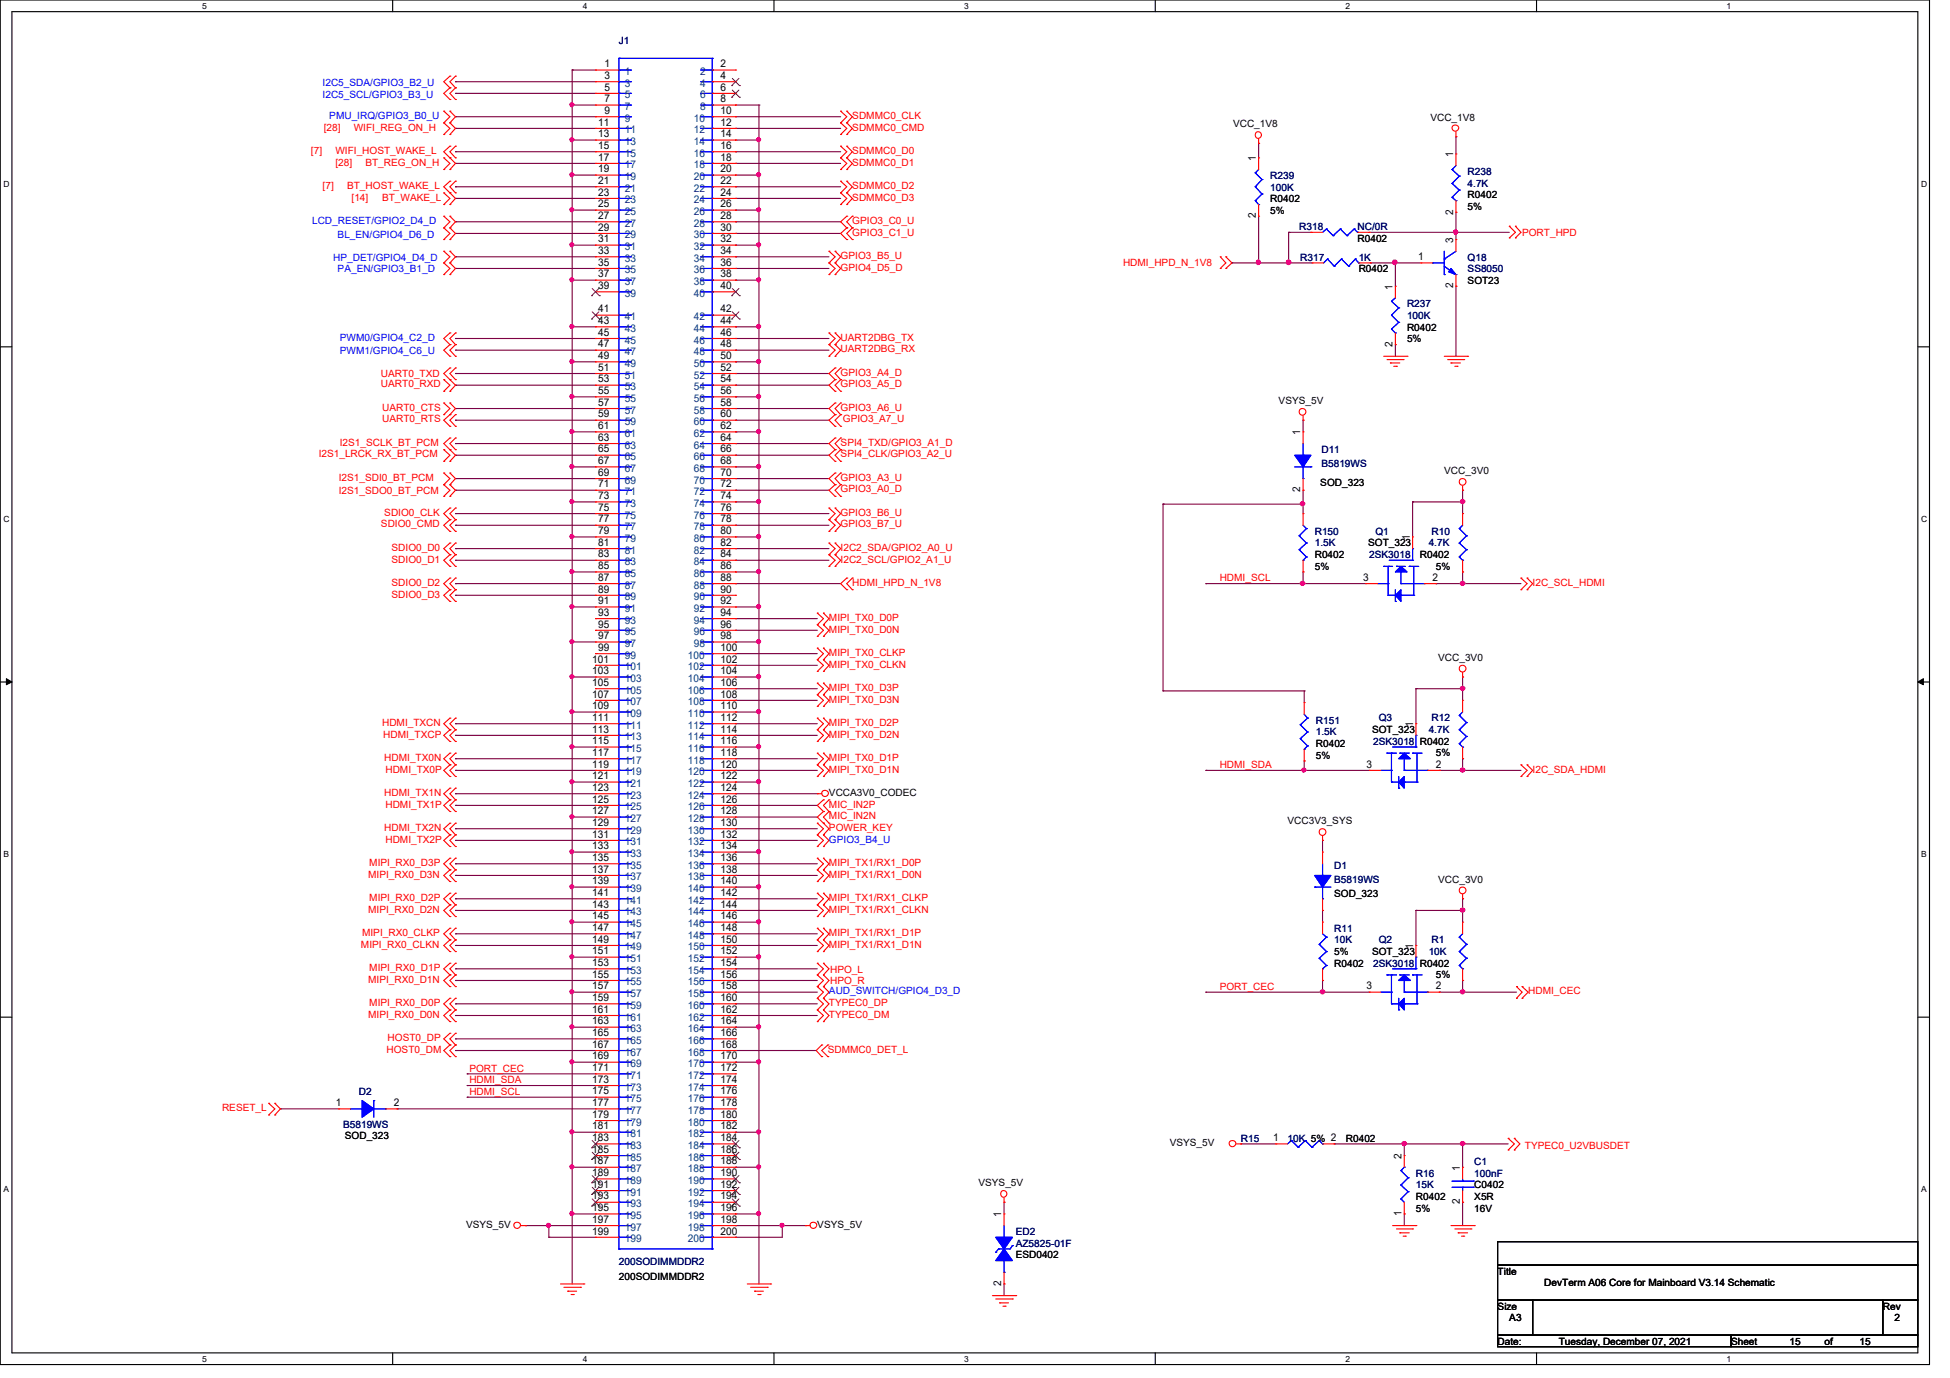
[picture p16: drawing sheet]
<svg xmlns="http://www.w3.org/2000/svg" width="297mm" height="210mm" viewBox="0 0 297 210" stroke-linecap="round" stroke-linejoin="round" font-family="sans-serif">
<defs><g id="words">
<g font-size="1.6">
<text x="92.1" y="10.2">1</text>
<text x="109.8" y="10.2">2</text>
<text x="92.1" y="12">3</text>
<text x="92.1" y="13.8">5</text>
<text x="92.1" y="15.6">7</text>
<text x="92.1" y="17.4">9</text>
<text x="109.8" y="12">4</text>
<text x="109.8" y="13.8">6</text>
<text x="109.8" y="15.6">8</text>
<text x="109.8" y="17.4">10</text>
<text x="91.1" y="19.1">11</text>
<text x="91.1" y="20.9">13</text>
<text x="91.1" y="22.7">15</text>
<text x="109.8" y="19.1">12</text>
<text x="109.8" y="20.9">14</text>
<text x="109.8" y="22.7">16</text>
<text x="221.4" y="24" transform="rotate(-90 221.4 24)">1</text>
<text x="91.1" y="24.5">17</text>
<text x="91.1" y="26.2">19</text>
<text x="91.1" y="28">21</text>
<text x="91.1" y="29.8">23</text>
<text x="109.8" y="24.5">18</text>
<text x="109.8" y="26.2">20</text>
<text x="109.8" y="28">22</text>
<text x="109.8" y="29.8">24</text>
<text x="191.3" y="24.6" transform="rotate(-90 191.3 24.6)">1</text>
<text x="91.1" y="31.6">25</text>
<text x="91.1" y="33.4">27</text>
<text x="91.1" y="35.1">29</text>
<text x="109.8" y="31.6">26</text>
<text x="109.8" y="33.4">28</text>
<text x="109.8" y="35.1">30</text>
<text x="191.3" y="33.3" transform="rotate(-90 191.3 33.3)">2</text>
<text x="221.4" y="32.7" transform="rotate(-90 221.4 32.7)">2</text>
<text x="91.1" y="36.9">31</text>
<text x="91.1" y="38.7">33</text>
<text x="91.1" y="40.5">35</text>
<text x="109.8" y="36.9">32</text>
<text x="109.8" y="38.7">34</text>
<text x="109.8" y="40.5">36</text>
<text x="216" y="39.6">1</text>
<text x="221.4" y="37" transform="rotate(-90 221.4 37)">3</text>
<text x="91.1" y="42.2">37</text>
<text x="91.1" y="44">39</text>
<text x="91.1" y="47.6">41</text>
<text x="109.8" y="42.2">38</text>
<text x="109.8" y="44">40</text>
<text x="109.8" y="47.6">42</text>
<text x="212.1" y="44.1" transform="rotate(-90 212.1 44.1)">1</text>
<text x="221.4" y="43.9" transform="rotate(-90 221.4 43.9)">2</text>
<text x="91.1" y="49.4">43</text>
<text x="91.1" y="51.1">45</text>
<text x="91.1" y="52.9">47</text>
<text x="109.8" y="49.4">44</text>
<text x="109.8" y="51.1">46</text>
<text x="109.8" y="52.9">48</text>
<text x="212.1" y="52.8" transform="rotate(-90 212.1 52.8)">2</text>
<text x="91.1" y="54.7">49</text>
<text x="91.1" y="56.5">51</text>
<text x="91.1" y="58.3">53</text>
<text x="109.8" y="54.7">50</text>
<text x="109.8" y="56.5">52</text>
<text x="109.8" y="58.3">54</text>
<text x="91.1" y="60">55</text>
<text x="91.1" y="61.8">57</text>
<text x="91.1" y="63.6">59</text>
<text x="91.1" y="65.4">61</text>
<text x="109.8" y="60">56</text>
<text x="109.8" y="61.8">58</text>
<text x="109.8" y="63.6">60</text>
<text x="109.8" y="65.4">62</text>
<text x="91.1" y="67.1">63</text>
<text x="91.1" y="68.9">65</text>
<text x="91.1" y="70.7">67</text>
<text x="109.8" y="67.1">64</text>
<text x="109.8" y="68.9">66</text>
<text x="109.8" y="70.7">68</text>
<text x="198.1" y="66.3" transform="rotate(-90 198.1 66.3)">1</text>
<text x="91.1" y="72.5">69</text>
<text x="91.1" y="74.3">71</text>
<text x="91.1" y="76">73</text>
<text x="91.1" y="77.8">75</text>
<text x="109.8" y="72.5">70</text>
<text x="109.8" y="74.3">72</text>
<text x="109.8" y="76">74</text>
<text x="109.8" y="77.8">76</text>
<text x="198.1" y="75" transform="rotate(-90 198.1 75)">2</text>
<text x="91.1" y="79.6">77</text>
<text x="91.1" y="81.4">79</text>
<text x="91.1" y="83.1">81</text>
<text x="109.8" y="79.6">78</text>
<text x="109.8" y="81.4">80</text>
<text x="109.8" y="83.1">82</text>
<text x="214.8" y="82.3" transform="rotate(-90 214.8 82.3)">1</text>
<text x="91.1" y="84.9">83</text>
<text x="91.1" y="86.7">85</text>
<text x="91.1" y="88.5">87</text>
<text x="109.8" y="84.9">84</text>
<text x="109.8" y="86.7">86</text>
<text x="109.8" y="88.5">88</text>
<text x="207.6" y="88.5">3</text>
<text x="218.2" y="88.5">2</text>
<text x="91.1" y="90.3">89</text>
<text x="91.1" y="92">91</text>
<text x="91.1" y="93.8">93</text>
<text x="91.1" y="95.6">95</text>
<text x="109.8" y="90.3">90</text>
<text x="109.8" y="92">92</text>
<text x="109.8" y="93.8">94</text>
<text x="109.8" y="95.6">96</text>
<text x="90.2" y="100.9">101</text>
<text x="91.1" y="97.4">97</text>
<text x="91.1" y="99.1">99</text>
<text x="109.8" y="97.4">98</text>
<text x="109.8" y="99.1">100</text>
<text x="109.8" y="100.9">102</text>
<text x="90.2" y="102.7">103</text>
<text x="90.2" y="104.5">105</text>
<text x="90.2" y="106.3">107</text>
<text x="109.8" y="102.7">104</text>
<text x="109.8" y="104.5">106</text>
<text x="109.8" y="106.3">108</text>
<text x="90.2" y="108">109</text>
<text x="90.2" y="109.8">111</text>
<text x="90.2" y="111.6">113</text>
<text x="90.2" y="113.4">115</text>
<text x="109.8" y="108">110</text>
<text x="109.8" y="109.8">112</text>
<text x="109.8" y="111.6">114</text>
<text x="109.8" y="113.4">116</text>
<text x="215.3" y="110.7" transform="rotate(-90 215.3 110.7)">1</text>
<text x="90.2" y="115.1">117</text>
<text x="90.2" y="116.9">119</text>
<text x="90.2" y="118.7">121</text>
<text x="109.8" y="115.1">118</text>
<text x="109.8" y="116.9">120</text>
<text x="109.8" y="118.7">122</text>
<text x="208.2" y="116.9">3</text>
<text x="218.7" y="116.9">2</text>
<text x="90.2" y="120.5">123</text>
<text x="90.2" y="122.3">125</text>
<text x="90.2" y="124">127</text>
<text x="90.2" y="125.8">129</text>
<text x="109.8" y="120.5">124</text>
<text x="109.8" y="122.3">126</text>
<text x="109.8" y="124">128</text>
<text x="109.8" y="125.8">130</text>
<text x="90.2" y="127.6">131</text>
<text x="90.2" y="129.4">133</text>
<text x="90.2" y="131.1">135</text>
<text x="109.8" y="127.6">132</text>
<text x="109.8" y="129.4">134</text>
<text x="109.8" y="131.1">136</text>
<text x="90.2" y="132.9">137</text>
<text x="90.2" y="134.7">139</text>
<text x="90.2" y="136.5">141</text>
<text x="109.8" y="132.9">138</text>
<text x="109.8" y="134.7">140</text>
<text x="109.8" y="136.5">142</text>
<text x="90.2" y="138.3">143</text>
<text x="90.2" y="140">145</text>
<text x="90.2" y="141.8">147</text>
<text x="90.2" y="143.6">149</text>
<text x="109.8" y="138.3">144</text>
<text x="109.8" y="140">146</text>
<text x="109.8" y="141.8">148</text>
<text x="109.8" y="143.6">150</text>
<text x="90.2" y="145.4">151</text>
<text x="90.2" y="147.2">153</text>
<text x="90.2" y="148.9">155</text>
<text x="109.8" y="145.4">152</text>
<text x="109.8" y="147.2">154</text>
<text x="109.8" y="148.9">156</text>
<text x="215.3" y="144.5" transform="rotate(-90 215.3 144.5)">1</text>
<text x="90.2" y="150.7">157</text>
<text x="90.2" y="152.5">159</text>
<text x="90.2" y="154.3">161</text>
<text x="109.8" y="150.7">158</text>
<text x="109.8" y="152.5">160</text>
<text x="109.8" y="154.3">162</text>
<text x="208.2" y="150.7">3</text>
<text x="218.7" y="150.7">2</text>
<text x="90.2" y="156">163</text>
<text x="90.2" y="157.8">165</text>
<text x="90.2" y="159.6">167</text>
<text x="90.2" y="161.4">169</text>
<text x="109.8" y="156">164</text>
<text x="109.8" y="157.8">166</text>
<text x="109.8" y="159.6">168</text>
<text x="109.8" y="161.4">170</text>
<text x="90.2" y="163.2">171</text>
<text x="90.2" y="164.9">173</text>
<text x="90.2" y="166.7">175</text>
<text x="109.8" y="163.2">172</text>
<text x="109.8" y="164.9">174</text>
<text x="109.8" y="166.7">176</text>
<text x="51.2" y="168.5">1</text>
<text x="60" y="168.5">2</text>
<text x="90.2" y="168.5">177</text>
<text x="90.2" y="170.3">179</text>
<text x="90.2" y="172">181</text>
<text x="90.2" y="173.8">183</text>
<text x="109.8" y="168.5">178</text>
<text x="109.8" y="170.3">180</text>
<text x="109.8" y="172">182</text>
<text x="109.8" y="173.8">184</text>
<text x="193.9" y="173.8">1</text>
<text x="90.2" y="175.6">185</text>
<text x="90.2" y="177.4">187</text>
<text x="90.2" y="179.2">189</text>
<text x="109.8" y="175.6">186</text>
<text x="109.8" y="177.4">188</text>
<text x="109.8" y="179.2">190</text>
<text x="213.5" y="176.5" transform="rotate(-90 213.5 176.5)">2</text>
<text x="222.4" y="178.3" transform="rotate(-90 222.4 178.3)">1</text>
<text x="90.2" y="180.9">191</text>
<text x="90.2" y="182.7">193</text>
<text x="90.2" y="184.5">195</text>
<text x="109.8" y="180.9">192</text>
<text x="109.8" y="182.7">194</text>
<text x="109.8" y="184.5">196</text>
<text x="152.5" y="185.4" transform="rotate(-90 152.5 185.4)">1</text>
<text x="213.5" y="185.3" transform="rotate(-90 213.5 185.3)">1</text>
<text x="222.4" y="183.5" transform="rotate(-90 222.4 183.5)">2</text>
<text x="90.2" y="186.3">197</text>
<text x="90.2" y="188">199</text>
<text x="109.8" y="186.3">198</text>
<text x="109.8" y="188">200</text>
<text x="152.5" y="195.9" transform="rotate(-90 152.5 195.9)">2</text>
</g>
<g font-size="1.6" fill="#003f7f">
<text x="95.2" y="11.4">1</text>
<text x="106.6" y="11.4">2</text>
<text x="95.2" y="13.2">3</text>
<text x="95.2" y="15">5</text>
<text x="95.2" y="16.8">7</text>
<text x="106.6" y="13.2">4</text>
<text x="106.6" y="15">6</text>
<text x="106.6" y="16.8">8</text>
<text x="95.2" y="18.5">9</text>
<text x="95.2" y="20.3">11</text>
<text x="95.2" y="22.1">13</text>
<text x="95.2" y="23.9">15</text>
<text x="105.7" y="18.5">10</text>
<text x="105.7" y="20.3">12</text>
<text x="105.7" y="22.1">14</text>
<text x="105.7" y="23.9">16</text>
<text x="95.2" y="25.7">17</text>
<text x="95.2" y="27.4">19</text>
<text x="95.2" y="29.2">21</text>
<text x="105.7" y="25.7">18</text>
<text x="105.7" y="27.4">20</text>
<text x="105.7" y="29.2">22</text>
<text x="95.2" y="31">23</text>
<text x="95.2" y="32.8">25</text>
<text x="95.2" y="34.5">27</text>
<text x="105.7" y="31">24</text>
<text x="105.7" y="32.8">26</text>
<text x="105.7" y="34.5">28</text>
<text x="95.2" y="36.3">29</text>
<text x="95.2" y="38.1">31</text>
<text x="95.2" y="39.9">33</text>
<text x="95.2" y="41.7">35</text>
<text x="105.7" y="36.3">30</text>
<text x="105.7" y="38.1">32</text>
<text x="105.7" y="39.9">34</text>
<text x="105.7" y="41.7">36</text>
<text x="95.2" y="43.4">37</text>
<text x="95.2" y="45.2">39</text>
<text x="105.7" y="43.4">38</text>
<text x="105.7" y="45.2">40</text>
<text x="95.2" y="48.8">41</text>
<text x="95.2" y="50.5">43</text>
<text x="95.2" y="52.3">45</text>
<text x="105.7" y="48.8">42</text>
<text x="105.7" y="50.5">44</text>
<text x="105.7" y="52.3">46</text>
<text x="95.2" y="54.1">47</text>
<text x="95.2" y="55.9">49</text>
<text x="95.2" y="57.7">51</text>
<text x="95.2" y="59.4">53</text>
<text x="105.7" y="54.1">48</text>
<text x="105.7" y="55.9">50</text>
<text x="105.7" y="57.7">52</text>
<text x="105.7" y="59.4">54</text>
<text x="95.2" y="61.2">55</text>
<text x="95.2" y="63">57</text>
<text x="95.2" y="64.8">59</text>
<text x="105.7" y="61.2">56</text>
<text x="105.7" y="63">58</text>
<text x="105.7" y="64.8">60</text>
<text x="95.2" y="66.5">61</text>
<text x="95.2" y="68.3">63</text>
<text x="95.2" y="70.1">65</text>
<text x="95.2" y="71.9">67</text>
<text x="105.7" y="66.5">62</text>
<text x="105.7" y="68.3">64</text>
<text x="105.7" y="70.1">66</text>
<text x="105.7" y="71.9">68</text>
<text x="95.2" y="73.7">69</text>
<text x="95.2" y="75.4">71</text>
<text x="95.2" y="77.2">73</text>
<text x="105.7" y="73.7">70</text>
<text x="105.7" y="75.4">72</text>
<text x="105.7" y="77.2">74</text>
<text x="95.2" y="79">75</text>
<text x="95.2" y="80.8">77</text>
<text x="95.2" y="82.6">79</text>
<text x="105.7" y="79">76</text>
<text x="105.7" y="80.8">78</text>
<text x="105.7" y="82.6">80</text>
<text x="95.2" y="84.3">81</text>
<text x="95.2" y="86.1">83</text>
<text x="95.2" y="87.9">85</text>
<text x="95.2" y="89.7">87</text>
<text x="105.7" y="84.3">82</text>
<text x="105.7" y="86.1">84</text>
<text x="105.7" y="87.9">86</text>
<text x="105.7" y="89.7">88</text>
<text x="95.2" y="91.4">89</text>
<text x="95.2" y="93.2">91</text>
<text x="95.2" y="95">93</text>
<text x="105.7" y="91.4">90</text>
<text x="105.7" y="93.2">92</text>
<text x="105.7" y="95">94</text>
<text x="95.2" y="96.8">95</text>
<text x="95.2" y="98.6">97</text>
<text x="95.2" y="100.3">99</text>
<text x="104.8" y="100.3">100</text>
<text x="105.7" y="96.8">96</text>
<text x="105.7" y="98.6">98</text>
<text x="95.2" y="102.1">101</text>
<text x="95.2" y="103.9">103</text>
<text x="95.2" y="105.7">105</text>
<text x="95.2" y="107.4">107</text>
<text x="104.8" y="102.1">102</text>
<text x="104.8" y="103.9">104</text>
<text x="104.8" y="105.7">106</text>
<text x="104.8" y="107.4">108</text>
<text x="95.2" y="109.2">109</text>
<text x="95.2" y="111">111</text>
<text x="95.2" y="112.8">113</text>
<text x="104.8" y="109.2">110</text>
<text x="104.8" y="111">112</text>
<text x="104.8" y="112.8">114</text>
<text x="95.2" y="114.6">115</text>
<text x="95.2" y="116.3">117</text>
<text x="95.2" y="118.1">119</text>
<text x="95.2" y="119.9">121</text>
<text x="104.8" y="114.6">116</text>
<text x="104.8" y="116.3">118</text>
<text x="104.8" y="118.1">120</text>
<text x="104.8" y="119.9">122</text>
<text x="95.2" y="121.7">123</text>
<text x="95.2" y="123.4">125</text>
<text x="95.2" y="125.2">127</text>
<text x="104.8" y="121.7">124</text>
<text x="104.8" y="123.4">126</text>
<text x="104.8" y="125.2">128</text>
<text x="95.2" y="127">129</text>
<text x="95.2" y="128.8">131</text>
<text x="95.2" y="130.6">133</text>
<text x="104.8" y="127">130</text>
<text x="104.8" y="128.8">132</text>
<text x="104.8" y="130.6">134</text>
<text x="95.2" y="132.3">135</text>
<text x="95.2" y="134.1">137</text>
<text x="95.2" y="135.9">139</text>
<text x="95.2" y="137.7">141</text>
<text x="104.8" y="132.3">136</text>
<text x="104.8" y="134.1">138</text>
<text x="104.8" y="135.9">140</text>
<text x="104.8" y="137.7">142</text>
<text x="95.2" y="139.4">143</text>
<text x="95.2" y="141.2">145</text>
<text x="95.2" y="143">147</text>
<text x="104.8" y="139.4">144</text>
<text x="104.8" y="141.2">146</text>
<text x="104.8" y="143">148</text>
<text x="95.2" y="144.8">149</text>
<text x="95.2" y="146.6">151</text>
<text x="95.2" y="148.3">153</text>
<text x="104.8" y="144.8">150</text>
<text x="104.8" y="146.6">152</text>
<text x="104.8" y="148.3">154</text>
<text x="95.2" y="150.1">155</text>
<text x="95.2" y="151.9">157</text>
<text x="95.2" y="153.7">159</text>
<text x="95.2" y="155.4">161</text>
<text x="104.8" y="150.1">156</text>
<text x="104.8" y="151.9">158</text>
<text x="104.8" y="153.7">160</text>
<text x="104.8" y="155.4">162</text>
<text x="95.2" y="157.2">163</text>
<text x="95.2" y="159">165</text>
<text x="95.2" y="160.8">167</text>
<text x="104.8" y="157.2">164</text>
<text x="104.8" y="159">166</text>
<text x="104.8" y="160.8">168</text>
<text x="95.2" y="162.6">169</text>
<text x="95.2" y="164.3">171</text>
<text x="95.2" y="166.1">173</text>
<text x="95.2" y="167.9">175</text>
<text x="104.8" y="162.6">170</text>
<text x="104.8" y="164.3">172</text>
<text x="104.8" y="166.1">174</text>
<text x="104.8" y="167.9">176</text>
<text x="95.2" y="169.7">177</text>
<text x="95.2" y="171.4">179</text>
<text x="95.2" y="173.2">181</text>
<text x="104.8" y="169.7">178</text>
<text x="104.8" y="171.4">180</text>
<text x="104.8" y="173.2">182</text>
<text x="95.2" y="175">183</text>
<text x="95.2" y="176.8">185</text>
<text x="95.2" y="178.6">187</text>
<text x="104.8" y="175">184</text>
<text x="104.8" y="176.8">186</text>
<text x="104.8" y="178.6">188</text>
<text x="95.2" y="180.3">189</text>
<text x="95.2" y="182.1">191</text>
<text x="95.2" y="183.9">193</text>
<text x="95.2" y="185.7">195</text>
<text x="104.8" y="180.3">190</text>
<text x="104.8" y="182.1">192</text>
<text x="104.8" y="183.9">194</text>
<text x="104.8" y="185.7">196</text>
<text x="95.2" y="187.5">197</text>
<text x="95.2" y="189.2">199</text>
<text x="104.8" y="187.5">198</text>
<text x="104.8" y="189.2">200</text>
</g>
<g font-size="1.5" fill="#00007f">
<text x="94.3" y="6.8">J1</text>
<text x="193.5" y="27.3">R239</text>
<text x="193.5" y="29">100K</text>
<text x="223.6" y="26.7">R238</text>
<text x="223.6" y="28.4">4.7K</text>
<text x="197.9" y="35.1">R318</text>
<text x="206.8" y="35.1">NC/0R</text>
<text x="198.1" y="39.7">R317</text>
<text x="207" y="39.7">1K</text>
<text x="223.6" y="39.7">Q18</text>
<text x="223.6" y="41.5">SS8050</text>
<text x="214.3" y="46.8">R237</text>
<text x="214.3" y="48.6">100K</text>
<text x="201.3" y="69">D11</text>
<text x="201.3" y="71.1">B5819WS</text>
<text x="200.3" y="81.4">R150</text>
<text x="200.3" y="83.2">1.5K</text>
<text x="209.5" y="81.4">Q1</text>
<text x="217.6" y="83.2">4.7K</text>
<text x="218.1" y="81.4">R10</text>
<text x="208.6" y="85">2SK3018</text>
<text x="200.4" y="110.2">R151</text>
<text x="200.4" y="112">1.5K</text>
<text x="209.2" y="113.5">2SK3018 R0402</text>
<text x="210" y="109.9">Q3</text>
<text x="217.6" y="111.7">4.7K</text>
<text x="218.1" y="109.9">R12</text>
<text x="203.2" y="132.3">D1</text>
<text x="203.2" y="134.5">B5819WS</text>
<text x="203.2" y="141.9">R11</text>
<text x="203.2" y="143.7">10K</text>
<text x="210" y="143.7">Q2</text>
<text x="218.1" y="143.7">R1</text>
<text x="209.2" y="147.2">2SK3018 R0402</text>
<text x="217.6" y="145.5">10K</text>
<text x="54.6" y="166.8">D2</text>
<text x="52.3" y="171.8">B5819WS</text>
<text x="189" y="173.9">R15</text>
<text x="196.1" y="173.9">10K 5% 2</text>
<text x="215.7" y="179.2">R16</text>
<text x="224.6" y="177.5">C1</text>
<text x="224.6" y="179.2">100nF</text>
<text x="215.7" y="181">15K</text>
<text x="154.7" y="189.9">AZ5825-01F</text>
<text x="154.7" y="188.1">ED2</text>
<text x="94.3" y="192.6">200SODIMMDDR2</text>
</g>
<g font-size="1.5" fill="#00f">
<text x="49.1" y="15">I2C5_SCL/GPIO3_B3_U</text>
<text x="49.1" y="13">I2C5_SDA/GPIO3_B2_U</text>
<text x="50.2" y="18.1">PMU_IRQ/GPIO3_B0_U</text>
<text x="47.5" y="34.1">LCD_RESET/GPIO2_D4_D</text>
<text x="50.8" y="39.7">HP_DET/GPIO4_D4_D</text>
<text x="51.4" y="36.3">BL_EN/GPIO4_D6_D</text>
<text x="51.4" y="41.5">PA_EN/GPIO3_B1_D</text>
<text x="51.8" y="51.9">PWM0/GPIO4_C2_D</text>
<text x="51.8" y="53.9">PWM1/GPIO4_C6_U</text>
<text x="126.3" y="128.4">GPIO3_B4_U</text>
<text x="126.3" y="151.5">AUD_SWITCH/GPIO4_D3_D</text>
</g>
<g font-size="1.5" fill="#f00">
<text x="47.4" y="23.5">[7]</text>
<text x="49.3" y="19.9">[28]</text>
<text x="51.1" y="23.5">WIFI_HOST_WAKE_L</text>
<text x="53.9" y="19.9">WIFI_REG_ON_H</text>
<text x="129.8" y="19.9">SDMMC0_CMD</text>
<text x="129.8" y="18.1">SDMMC0_CLK</text>
<text x="129.8" y="23.5">SDMMC0_D0</text>
<text x="49.1" y="28.8">[7]</text>
<text x="51.1" y="25.2">[28]</text>
<text x="52.9" y="28.8">BT_HOST_WAKE_L</text>
<text x="55.7" y="25.2">BT_REG_ON_H</text>
<text x="129.8" y="28.8">SDMMC0_D2</text>
<text x="129.8" y="25.2">SDMMC0_D1</text>
<text x="53.5" y="30.6">[14]</text>
<text x="58.2" y="30.6">BT_WAKE_L</text>
<text x="129.8" y="30.6">SDMMC0_D3</text>
<text x="129.8" y="34.1">GPIO3_C0_U</text>
<text x="129.8" y="35.9">GPIO3_C1_U</text>
<text x="231.9" y="35.9">PORT_HPD</text>
<text x="128.1" y="41.2">GPIO4_D5_D</text>
<text x="128.1" y="39.5">GPIO3_B5_U</text>
<text x="171.1" y="40.6">HDMI_HPD_N_1V8</text>
<text x="128.1" y="53.7">UART2DBG_RX</text>
<text x="128.1" y="51.9">UART2DBG_TX</text>
<text x="58" y="57.5">UART0_TXD</text>
<text x="58" y="59">UART0_RXD</text>
<text x="128.1" y="57.2">GPIO3_A4_D</text>
<text x="128.1" y="59">GPIO3_A5_D</text>
<text x="58.2" y="64.3">UART0_RTS</text>
<text x="58.2" y="62.6">UART0_CTS</text>
<text x="128.1" y="62.6">GPIO3_A6_U</text>
<text x="128.4" y="64.3">GPIO3_A7_U</text>
<text x="48.6" y="69.7">I2S1_LRCK_RX_BT_PCM</text>
<text x="51.8" y="67.9">I2S1_SCLK_BT_PCM</text>
<text x="128.1" y="67.9">SPI4_TXD/GPIO3_A1_D</text>
<text x="128.1" y="69.7">SPI4_CLK/GPIO3_A2_U</text>
<text x="51.6" y="73.2">I2S1_SDI0_BT_PCM</text>
<text x="51.6" y="75.3">I2S1_SDO0_BT_PCM</text>
<text x="128.1" y="73.2">GPIO3_A3_U</text>
<text x="128.1" y="75">GPIO3_A0_D</text>
<text x="58" y="80.3">SDIO0_CMD</text>
<text x="58.5" y="78.6">SDIO0_CLK</text>
<text x="59.6" y="83.9">SDIO0_D0</text>
<text x="128.1" y="78.6">GPIO3_B6_U</text>
<text x="128.1" y="80.3">GPIO3_B7_U</text>
<text x="128.1" y="83.9">I2C2_SDA/GPIO2_A0_U</text>
<text x="59.6" y="85.7">SDIO0_D1</text>
<text x="59.6" y="89.2">SDIO0_D2</text>
<text x="128.1" y="85.7">I2C2_SCL/GPIO2_A1_U</text>
<text x="129.8" y="89.2">HDMI_HPD_N_1V8</text>
<text x="185.8" y="88.6">HDMI_SCL</text>
<text x="233.5" y="89.2">I2C_SCL_HDMI</text>
<text x="59.6" y="91">SDIO0_D3</text>
<text x="126.3" y="94.6">MIPI_TX0_D0P</text>
<text x="126.3" y="99.9">MIPI_TX0_CLKP</text>
<text x="126.3" y="101.7">MIPI_TX0_CLKN</text>
<text x="126.3" y="96.4">MIPI_TX0_D0N</text>
<text x="126.3" y="107">MIPI_TX0_D3N</text>
<text x="126.3" y="105.2">MIPI_TX0_D3P</text>
<text x="58.2" y="110.6">HDMI_TXCN</text>
<text x="58.4" y="112.4">HDMI_TXCP</text>
<text x="126.3" y="112.4">MIPI_TX0_D2N</text>
<text x="126.3" y="110.6">MIPI_TX0_D2P</text>
<text x="58.5" y="115.9">HDMI_TX0N</text>
<text x="58.7" y="117.7">HDMI_TX0P</text>
<text x="126.3" y="115.9">MIPI_TX0_D1P</text>
<text x="126.3" y="117.7">MIPI_TX0_D1N</text>
<text x="185.8" y="117">HDMI_SDA</text>
<text x="233.5" y="117.7">I2C_SDA_HDMI</text>
<text x="58.5" y="121.2">HDMI_TX1N</text>
<text x="58.7" y="123">HDMI_TX1P</text>
<text x="126.3" y="123">MIC_IN2P</text>
<text x="126.3" y="124.8">MIC_IN2N</text>
<text x="56.3" y="131.9">MIPI_RX0_D3P</text>
<text x="58.5" y="126.6">HDMI_TX2N</text>
<text x="58.7" y="128.4">HDMI_TX2P</text>
<text x="126.3" y="131.9">MIPI_TX1/RX1_D0P</text>
<text x="126.3" y="126.6">POWER_KEY</text>
<text x="56.1" y="133.7">MIPI_RX0_D3N</text>
<text x="56.3" y="137.2">MIPI_RX0_D2P</text>
<text x="126.3" y="133.7">MIPI_TX1/RX1_D0N</text>
<text x="126.3" y="137.2">MIPI_TX1/RX1_CLKP</text>
<text x="55.2" y="142.6">MIPI_RX0_CLKP</text>
<text x="56.1" y="139">MIPI_RX0_D2N</text>
<text x="126.3" y="142.6">MIPI_TX1/RX1_D1P</text>
<text x="126.3" y="139">MIPI_TX1/RX1_CLKN</text>
<text x="55" y="144.4">MIPI_RX0_CLKN</text>
<text x="56.1" y="149.7">MIPI_RX0_D1N</text>
<text x="56.3" y="147.9">MIPI_RX0_D1P</text>
<text x="126.3" y="144.4">MIPI_TX1/RX1_D1N</text>
<text x="126.4" y="148.2">HPO_L</text>
<text x="126.4" y="149.9">HPO_R</text>
<text x="56.1" y="155">MIPI_RX0_D0N</text>
<text x="56.3" y="153.2">MIPI_RX0_D0P</text>
<text x="126.3" y="155">TYPEC0_DM</text>
<text x="126.3" y="153.2">TYPEC0_DP</text>
<text x="185.8" y="150.8">PORT_CEC</text>
<text x="232.8" y="151.5">HDMI_CEC</text>
<text x="58.9" y="160.4">HOST0_DM</text>
<text x="59.1" y="158.6">HOST0_DP</text>
<text x="126.1" y="160.4">SDMMC0_DET_L</text>
<text x="71.5" y="163.2">PORT_CEC</text>
<text x="71.5" y="165">HDMI_SDA</text>
<text x="71.5" y="166.8">HDMI_SCL</text>
<text x="33.8" y="169.2">RESET_L</text>
<text x="232.3" y="175">TYPEC0_U2VBUSDET</text>
</g>
<g font-size="1.5">
<text x="187.8" y="19.4">VCC_1V8</text>
<text x="217.9" y="18.4">VCC_1V8</text>
<text x="193.5" y="30.8">R0402</text>
<text x="193.5" y="32.6">5%</text>
<text x="223.6" y="30.2">R0402</text>
<text x="223.6" y="32">5%</text>
<text x="206.8" y="36.8">R0402</text>
<text x="207" y="41.5">R0402</text>
<text x="223.6" y="43.3">SOT23</text>
<text x="214.3" y="50.4">R0402</text>
<text x="214.3" y="52.2">5%</text>
<text x="194.8" y="61.6">VSYS_5V</text>
<text x="201.1" y="74">SOD_323</text>
<text x="220" y="72.2">VCC_3V0</text>
<text x="208.4" y="83.2">SOT_323</text>
<text x="200.3" y="85">R0402</text>
<text x="200.3" y="86.8">5%</text>
<text x="216.3" y="85">R0402</text>
<text x="218.7" y="86.8">5%</text>
<text x="219.1" y="100.7">VCC_3V0</text>
<text x="200.4" y="113.8">R0402</text>
<text x="209" y="111.7">SOT_323</text>
<text x="200.4" y="115.6">5%</text>
<text x="218.7" y="115.2">5%</text>
<text x="126.3" y="121.2">VCCA3V0_CODEC</text>
<text x="196.1" y="125.6">VCC3V3_SYS</text>
<text x="203.2" y="136.6">SOD_323</text>
<text x="219.1" y="134.5">VCC_3V0</text>
<text x="203.2" y="147.2">R0402</text>
<text x="203.2" y="145.5">5%</text>
<text x="209" y="145.5">SOT_323</text>
<text x="218.7" y="149">5%</text>
<text x="52.5" y="173.6">SOD_323</text>
<text x="205" y="173.9">R0402</text>
<text x="178.2" y="174.6">VSYS_5V</text>
<text x="149.1" y="180.7">VSYS_5V</text>
<text x="215.7" y="182.8">R0402</text>
<text x="215.7" y="184.6">5%</text>
<text x="224.6" y="181">C0402</text>
<text x="224.6" y="182.8">X5R</text>
<text x="224.6" y="184.6">16V</text>
<text x="71" y="187">VSYS_5V</text>
<text x="124.5" y="187">VSYS_5V</text>
<text x="154.7" y="191.7">ESD0402</text>
<text x="94.3" y="194.9">200SODIMMDDR2</text>
<text x="228.1" y="194.1">Title</text>
<text x="235.2" y="195.9">DevTerm A06 Core for Mainboard V3.14 Schematic</text>
<text x="228.1" y="199.5">Size</text>
<text x="229.9" y="201.3">A3</text>
<text x="286.8" y="199.5">Rev</text>
<text x="288.6" y="201.3">2</text>
<text x="228.1" y="204.8">Date:</text>
<text x="237.4" y="204.8">Tuesday, December 07, 2021</text>
<text x="263.7" y="204.8">Sheet</text>
<text x="272.6" y="204.8">15</text>
<text x="277.9" y="204.8">of</text>
<text x="283.2" y="204.8">15</text>
</g>
<g font-size="1.3">
<text x="30.8" y="1.4">5</text>
<text x="88.8" y="1.4">4</text>
<text x="146.9" y="1.4">3</text>
<text x="204.9" y="1.4">2</text>
<text x="263" y="1.4">1</text>
<text x=".5" y="28.4">D</text>
<text x="292.6" y="28.4">D</text>
<text x=".5" y="79.5">C</text>
<text x="292.6" y="79.5">C</text>
<text x=".5" y="130.6">B</text>
<text x="292.6" y="130.6">B</text>
<text x=".5" y="181.6">A</text>
<text x="292.6" y="181.6">A</text>
<text x="30.8" y="207.5">5</text>
<text x="88.8" y="207.5">4</text>
<text x="146.9" y="207.5">3</text>
<text x="204.9" y="207.5">2</text>
<text x="263" y="207.5">1</text>
</g>
</g></defs>
<path d="M0 0h293.9v207.9h-293.9zM1.8 1.8h290.3v204.3h-290.3z" fill="none" stroke="#000" stroke-width=".17"/>
<g fill="#fff">
<path d="M30.8 .3h.7v1.4h-.7z"/>
<path d="M30.8 206.3h.7v1.5h-.7z"/>
</g>
<path d="M59.8 0v1.8M59.8 206.1v1.8" fill="none" stroke="#000" stroke-width=".17"/>
<g fill="#fff">
<path d="M88.8 .3h.6v1.4h-.6z"/>
<path d="M88.8 206.3h.6v1.5h-.6z"/>
</g>
<path d="M117.9 0v1.8M117.9 206.1v1.8" fill="none" stroke="#000" stroke-width=".17"/>
<g fill="#fff">
<path d="M146.9 .3h.6v1.4h-.6z"/>
<path d="M146.9 206.3h.6v1.5h-.6z"/>
</g>
<path d="M176 0v1.8M176 206.1v1.8" fill="none" stroke="#000" stroke-width=".17"/>
<g fill="#fff">
<path d="M204.9 .3h.7v1.4h-.7z"/>
<path d="M204.9 206.3h.7v1.5h-.7z"/>
</g>
<path d="M234.1 0v1.8M234.1 206.1v1.8" fill="none" stroke="#000" stroke-width=".17"/>
<g fill="#fff">
<path d="M263 .3h.7v1.4h-.7z"/>
<path d="M263 206.3h.7v1.5h-.7z"/>
<path d="M.5 27.3h1v1.4h-1z"/>
<path d="M292.6 27.3h1v1.4h-1z"/>
<path d="M.5 78.3h1v1.5h-1z"/>
<path d="M292.6 78.3h1v1.5h-1z"/>
</g>
<path d="M0 52.8h1.8M292.1 52.8h1.8" fill="none" stroke="#000" stroke-width=".17"/>
<g fill="#fff">
<path d="M.5 129.4h.9v1.4h-.9z"/>
<path d="M292.6 129.4h.9v1.4h-.9z"/>
</g>
<path d="M0 103.9h1.8M292.1 103.9h1.8" fill="none" stroke="#000" stroke-width=".17"/>
<path d="M1 103.4l.8 .5-.8 .4zM292.1 103.9l.9-.5v.9z" fill="#000"/>
<path d="M1 103.4l.8 .5-.8 .4zM292.1 103.9l.9-.5v.9z" fill="none" stroke="#000" stroke-width=".15"/>
<g fill="#fff">
<path d="M.5 180.4h.8v1.5h-.8z"/>
<path d="M292.6 180.4h.8v1.5h-.8z"/>
</g>
<path d="M0 154.9h1.8M292.1 154.9h1.8" fill="none" stroke="#000" stroke-width=".17"/>
<path d="M83.6 188.5h.1M83.6 186.7h.1M83.6 188.5h7.1M83.6 186.7v1.8M83.6 186.7h7.1" fill="none" stroke="#7f003f" stroke-width=".17"/>
<circle cx="83.6" cy="186.6" r=".31" fill="#f0f"/>
<circle cx="83.6" cy="186.6" r=".31" fill="none" stroke="#f0f" stroke-width=".17"/>
<path d="M112.1 186.7h.1M112.1 186.7h7.1" fill="none" stroke="#7f003f" stroke-width=".17"/>
<circle cx="119.1" cy="186.6" r=".31" fill="#f0f"/>
<circle cx="119.1" cy="186.6" r=".31" fill="none" stroke="#f0f" stroke-width=".17"/>
<g fill="none" stroke="#7f003f" stroke-width=".17">
<path d="M87.2 177.8h.1M87.2 177.8v17.8M87.2 177.8h3.5M87.2 184.9h.1M87.2 184.9h3.5M112.1 188.5h.1M112.1 184.9h.1M112.1 184.9h3.5M115.6 184.9h.1M115.6 184.9v10.7M119.2 186.7h.1M119.2 186.7v1.8h-7.1"/>
<path d="M119.2 186.7h3.5"/>
</g>
<circle cx="87.1" cy="184.9" r=".31" fill="#f0f"/>
<circle cx="87.1" cy="184.9" r=".31" fill="none" stroke="#f0f" stroke-width=".17"/>
<circle cx="87.1" cy="177.7" r=".31" fill="#f0f"/>
<circle cx="87.1" cy="177.7" r=".31" fill="none" stroke="#f0f" stroke-width=".17"/>
<path d="M112.1 177.8h.1M112.1 177.8h3.5M115.6 177.8h.1M115.6 177.8v7.1" fill="none" stroke="#7f003f" stroke-width=".17"/>
<circle cx="115.6" cy="184.9" r=".31" fill="#f0f"/>
<circle cx="115.6" cy="184.9" r=".31" fill="none" stroke="#f0f" stroke-width=".17"/>
<circle cx="115.6" cy="177.7" r=".31" fill="#f0f"/>
<circle cx="115.6" cy="177.7" r=".31" fill="none" stroke="#f0f" stroke-width=".17"/>
<path d="M87.2 172.5h.1M87.2 161.8h.1M87.2 172.5h3.5M87.2 161.8v16M87.2 161.8h3.5M112.1 172.5h.1M112.1 172.5h3.5M115.6 172.5h.1M115.6 172.5v5.3" fill="none" stroke="#7f003f" stroke-width=".17"/>
<circle cx="87.1" cy="172.4" r=".31" fill="#f0f"/>
<circle cx="87.1" cy="172.4" r=".31" fill="none" stroke="#f0f" stroke-width=".17"/>
<path d="M112.1 161.8h.1M112.1 161.8h3.5M115.6 161.8h.1M115.6 161.8v10.7" fill="none" stroke="#7f003f" stroke-width=".17"/>
<circle cx="115.6" cy="172.4" r=".31" fill="#f0f"/>
<circle cx="115.6" cy="172.4" r=".31" fill="none" stroke="#f0f" stroke-width=".17"/>
<path d="M87.2 156.5h.1M87.2 156.5h3.5M87.2 156.5v5.3" fill="none" stroke="#7f003f" stroke-width=".17"/>
<circle cx="87.1" cy="161.7" r=".31" fill="#f0f"/>
<circle cx="87.1" cy="161.7" r=".31" fill="none" stroke="#f0f" stroke-width=".17"/>
<circle cx="87.1" cy="156.4" r=".31" fill="#f0f"/>
<circle cx="87.1" cy="156.4" r=".31" fill="none" stroke="#f0f" stroke-width=".17"/>
<path d="M112.1 156.5h.1M112.1 156.5h3.5M115.6 156.5h.1M115.6 156.5v5.3" fill="none" stroke="#7f003f" stroke-width=".17"/>
<circle cx="115.6" cy="161.7" r=".31" fill="#f0f"/>
<circle cx="115.6" cy="161.7" r=".31" fill="none" stroke="#f0f" stroke-width=".17"/>
<circle cx="115.6" cy="156.4" r=".31" fill="#f0f"/>
<circle cx="115.6" cy="156.4" r=".31" fill="none" stroke="#f0f" stroke-width=".17"/>
<path d="M87.2 151.1h.1M87.2 151.1h3.5" fill="none" stroke="#7f003f" stroke-width=".17"/>
<circle cx="87.1" cy="151.1" r=".31" fill="#f0f"/>
<circle cx="87.1" cy="151.1" r=".31" fill="none" stroke="#f0f" stroke-width=".17"/>
<path d="M87.2 151.1h.1M87.2 145.8h.1M87.2 140.5h.1M87.2 140.5v16M87.2 145.8h3.5M87.2 140.5h3.5M112.1 145.8h.1M112.1 145.8h3.5M115.6 145.8h.1M115.6 145.8v10.7" fill="none" stroke="#7f003f" stroke-width=".17"/>
<circle cx="87.1" cy="145.7" r=".31" fill="#f0f"/>
<circle cx="87.1" cy="145.7" r=".31" fill="none" stroke="#f0f" stroke-width=".17"/>
<circle cx="87.1" cy="140.4" r=".31" fill="#f0f"/>
<circle cx="87.1" cy="140.4" r=".31" fill="none" stroke="#f0f" stroke-width=".17"/>
<path d="M112.1 140.5h.1M112.1 140.5h3.5M115.6 140.5h.1M115.6 140.5v5.3" fill="none" stroke="#7f003f" stroke-width=".17"/>
<circle cx="115.6" cy="145.7" r=".31" fill="#f0f"/>
<circle cx="115.6" cy="145.7" r=".31" fill="none" stroke="#f0f" stroke-width=".17"/>
<circle cx="115.6" cy="140.4" r=".31" fill="#f0f"/>
<circle cx="115.6" cy="140.4" r=".31" fill="none" stroke="#f0f" stroke-width=".17"/>
<path d="M87.2 135.1h.1M87.2 129.8h.1M87.2 135.1h3.5M87.2 129.8v10.7M87.2 129.8h3.5M112.1 135.1h.1M112.1 135.1h3.5M115.6 135.1h.1M115.6 135.1v5.4" fill="none" stroke="#7f003f" stroke-width=".17"/>
<circle cx="87.1" cy="135.1" r=".31" fill="#f0f"/>
<circle cx="87.1" cy="135.1" r=".31" fill="none" stroke="#f0f" stroke-width=".17"/>
<circle cx="87.1" cy="129.7" r=".31" fill="#f0f"/>
<circle cx="87.1" cy="129.7" r=".31" fill="none" stroke="#f0f" stroke-width=".17"/>
<path d="M112.1 129.8h.1M112.1 129.8h3.5M115.6 129.8h.1M115.6 129.8v5.3" fill="none" stroke="#7f003f" stroke-width=".17"/>
<circle cx="115.6" cy="135.1" r=".31" fill="#f0f"/>
<circle cx="115.6" cy="135.1" r=".31" fill="none" stroke="#f0f" stroke-width=".17"/>
<circle cx="115.6" cy="129.7" r=".31" fill="#f0f"/>
<circle cx="115.6" cy="129.7" r=".31" fill="none" stroke="#f0f" stroke-width=".17"/>
<path d="M87.2 124.5h.1M87.2 124.5h3.5" fill="none" stroke="#7f003f" stroke-width=".17"/>
<circle cx="87.1" cy="124.4" r=".31" fill="#f0f"/>
<circle cx="87.1" cy="124.4" r=".31" fill="none" stroke="#f0f" stroke-width=".17"/>
<path d="M87.2 119.1h.1M87.2 113.8h.1M87.2 113.8v16M87.2 119.1h3.5M87.2 113.8h3.5M112.1 119.1h.1M112.1 119.1h3.5M115.6 119.1h.1M115.6 119.1v10.7M87.2 124.5h.1" fill="none" stroke="#7f003f" stroke-width=".17"/>
<circle cx="87.1" cy="119.1" r=".31" fill="#f0f"/>
<circle cx="87.1" cy="119.1" r=".31" fill="none" stroke="#f0f" stroke-width=".17"/>
<circle cx="87.1" cy="113.7" r=".31" fill="#f0f"/>
<circle cx="87.1" cy="113.7" r=".31" fill="none" stroke="#f0f" stroke-width=".17"/>
<path d="M112.1 113.8h.1M112.1 113.8h3.5M115.6 113.8h.1M115.6 113.8v5.3" fill="none" stroke="#7f003f" stroke-width=".17"/>
<circle cx="115.6" cy="119.1" r=".31" fill="#f0f"/>
<circle cx="115.6" cy="119.1" r=".31" fill="none" stroke="#f0f" stroke-width=".17"/>
<circle cx="115.6" cy="113.7" r=".31" fill="#f0f"/>
<circle cx="115.6" cy="113.7" r=".31" fill="none" stroke="#f0f" stroke-width=".17"/>
<path d="M87.2 108.5h.1M87.2 103.1h.1M87.2 108.5h3.5M87.2 103.1v10.7M87.2 103.1h3.5M112.1 108.5h.1M112.1 108.5h3.5M115.6 108.5h.1M115.6 108.5v5.3" fill="none" stroke="#7f003f" stroke-width=".17"/>
<circle cx="87.1" cy="108.4" r=".31" fill="#f0f"/>
<circle cx="87.1" cy="108.4" r=".31" fill="none" stroke="#f0f" stroke-width=".17"/>
<circle cx="87.1" cy="103.1" r=".31" fill="#f0f"/>
<circle cx="87.1" cy="103.1" r=".31" fill="none" stroke="#f0f" stroke-width=".17"/>
<path d="M112.1 103.1h.1M112.1 103.1h3.5M115.6 103.1h.1M115.6 103.1v5.4" fill="none" stroke="#7f003f" stroke-width=".17"/>
<circle cx="115.6" cy="108.4" r=".31" fill="#f0f"/>
<circle cx="115.6" cy="108.4" r=".31" fill="none" stroke="#f0f" stroke-width=".17"/>
<circle cx="115.6" cy="103.1" r=".31" fill="#f0f"/>
<circle cx="115.6" cy="103.1" r=".31" fill="none" stroke="#f0f" stroke-width=".17"/>
<path d="M87.2 97.8h.1M87.2 92.5h.1M87.2 97.8h3.5M87.2 92.5v10.6M87.2 92.5h3.5M112.1 97.8h.1M112.1 97.8h3.5M115.6 97.8h.1M115.6 97.8v5.3" fill="none" stroke="#7f003f" stroke-width=".17"/>
<circle cx="87.1" cy="97.7" r=".31" fill="#f0f"/>
<circle cx="87.1" cy="97.7" r=".31" fill="none" stroke="#f0f" stroke-width=".17"/>
<circle cx="87.1" cy="92.4" r=".31" fill="#f0f"/>
<circle cx="87.1" cy="92.4" r=".31" fill="none" stroke="#f0f" stroke-width=".17"/>
<path d="M112.1 92.5h.1M112.1 92.5h3.5M115.6 92.5h.1M115.6 92.5v5.3" fill="none" stroke="#7f003f" stroke-width=".17"/>
<circle cx="115.6" cy="97.7" r=".31" fill="#f0f"/>
<circle cx="115.6" cy="97.7" r=".31" fill="none" stroke="#f0f" stroke-width=".17"/>
<circle cx="115.6" cy="92.4" r=".31" fill="#f0f"/>
<circle cx="115.6" cy="92.4" r=".31" fill="none" stroke="#f0f" stroke-width=".17"/>
<path d="M87.2 87.1h.1M87.2 87.1h3.5M87.2 87.1v5.4" fill="none" stroke="#7f003f" stroke-width=".17"/>
<circle cx="87.1" cy="87.1" r=".31" fill="#f0f"/>
<circle cx="87.1" cy="87.1" r=".31" fill="none" stroke="#f0f" stroke-width=".17"/>
<path d="M87.2 81.8h.1M87.2 81.8h3.5M87.2 81.8v5.3M112.1 87.1h.1M112.1 81.8h.1M112.1 87.1h3.5M112.1 81.8h3.5M115.6 87.1h.1M115.6 81.8h.1M115.6 81.8v10.7" fill="none" stroke="#7f003f" stroke-width=".17"/>
<circle cx="115.6" cy="87.1" r=".31" fill="#f0f"/>
<circle cx="115.6" cy="87.1" r=".31" fill="none" stroke="#f0f" stroke-width=".17"/>
<path d="M87.2 76.5h.1M87.2 76.5h3.5M87.2 76.5v5.3" fill="none" stroke="#7f003f" stroke-width=".17"/>
<circle cx="87.1" cy="81.7" r=".31" fill="#f0f"/>
<circle cx="87.1" cy="81.7" r=".31" fill="none" stroke="#f0f" stroke-width=".17"/>
<circle cx="87.1" cy="76.4" r=".31" fill="#f0f"/>
<circle cx="87.1" cy="76.4" r=".31" fill="none" stroke="#f0f" stroke-width=".17"/>
<path d="M112.1 76.5h.1M112.1 76.5h3.5M115.6 76.5h.1M115.6 76.5v5.3" fill="none" stroke="#7f003f" stroke-width=".17"/>
<circle cx="115.6" cy="81.7" r=".31" fill="#f0f"/>
<circle cx="115.6" cy="81.7" r=".31" fill="none" stroke="#f0f" stroke-width=".17"/>
<circle cx="115.6" cy="76.4" r=".31" fill="#f0f"/>
<circle cx="115.6" cy="76.4" r=".31" fill="none" stroke="#f0f" stroke-width=".17"/>
<path d="M87.2 71.1h.1M87.2 65.8h.1M87.2 71.1h3.5M87.2 65.8v10.7M87.2 65.8h3.5M112.1 71.1h.1M112.1 71.1h3.5M115.6 71.1h.1M115.6 71.1v5.4" fill="none" stroke="#7f003f" stroke-width=".17"/>
<circle cx="87.1" cy="71.1" r=".31" fill="#f0f"/>
<circle cx="87.1" cy="71.1" r=".31" fill="none" stroke="#f0f" stroke-width=".17"/>
<circle cx="87.1" cy="65.7" r=".31" fill="#f0f"/>
<circle cx="87.1" cy="65.7" r=".31" fill="none" stroke="#f0f" stroke-width=".17"/>
<path d="M112.1 65.8h.1M112.1 65.8h3.5M115.6 65.8h.1M115.6 65.8v5.3" fill="none" stroke="#7f003f" stroke-width=".17"/>
<circle cx="115.6" cy="71.1" r=".31" fill="#f0f"/>
<circle cx="115.6" cy="71.1" r=".31" fill="none" stroke="#f0f" stroke-width=".17"/>
<circle cx="115.6" cy="65.7" r=".31" fill="#f0f"/>
<circle cx="115.6" cy="65.7" r=".31" fill="none" stroke="#f0f" stroke-width=".17"/>
<path d="M87.2 60.5h.1M87.2 60.5h3.5M87.2 60.5v5.3" fill="none" stroke="#7f003f" stroke-width=".17"/>
<circle cx="87.1" cy="60.4" r=".31" fill="#f0f"/>
<circle cx="87.1" cy="60.4" r=".31" fill="none" stroke="#f0f" stroke-width=".17"/>
<path d="M112.1 60.5h.1M112.1 60.5h3.5M115.6 60.5h.1M115.6 60.5v5.3" fill="none" stroke="#7f003f" stroke-width=".17"/>
<circle cx="115.6" cy="60.4" r=".31" fill="#f0f"/>
<circle cx="115.6" cy="60.4" r=".31" fill="none" stroke="#f0f" stroke-width=".17"/>
<path d="M87.2 55.1h.1M87.2 49.8h.1M87.2 55.1h3.5M87.2 49.8v10.7M87.2 49.8h3.5M112.1 55.1h.1M112.1 55.1h3.5M115.6 55.1h.1M115.6 55.1v5.4" fill="none" stroke="#7f003f" stroke-width=".17"/>
<circle cx="87.1" cy="55.1" r=".31" fill="#f0f"/>
<circle cx="87.1" cy="55.1" r=".31" fill="none" stroke="#f0f" stroke-width=".17"/>
<circle cx="87.1" cy="49.7" r=".31" fill="#f0f"/>
<circle cx="87.1" cy="49.7" r=".31" fill="none" stroke="#f0f" stroke-width=".17"/>
<path d="M112.1 49.8h.1M112.1 49.8h3.5M115.6 49.8h.1M115.6 49.8v5.3" fill="none" stroke="#7f003f" stroke-width=".17"/>
<circle cx="115.6" cy="55.1" r=".31" fill="#f0f"/>
<circle cx="115.6" cy="55.1" r=".31" fill="none" stroke="#f0f" stroke-width=".17"/>
<circle cx="115.6" cy="49.7" r=".31" fill="#f0f"/>
<circle cx="115.6" cy="49.7" r=".31" fill="none" stroke="#f0f" stroke-width=".17"/>
<path d="M87.2 37.3h.1M87.2 37.3v12.5M87.2 37.3h3.5M87.2 42.7h.1M87.2 42.7h3.5M112.1 42.7h.1M112.1 42.7h3.5M115.6 42.7h.1M115.6 42.7v7.1" fill="none" stroke="#7f003f" stroke-width=".17"/>
<circle cx="87.1" cy="42.6" r=".31" fill="#f0f"/>
<circle cx="87.1" cy="42.6" r=".31" fill="none" stroke="#f0f" stroke-width=".17"/>
<circle cx="87.1" cy="37.3" r=".31" fill="#f0f"/>
<circle cx="87.1" cy="37.3" r=".31" fill="none" stroke="#f0f" stroke-width=".17"/>
<path d="M112.1 37.3h.1M112.1 37.3h3.5M115.6 37.3h.1M115.6 37.3v5.4" fill="none" stroke="#7f003f" stroke-width=".17"/>
<circle cx="115.6" cy="42.6" r=".31" fill="#f0f"/>
<circle cx="115.6" cy="42.6" r=".31" fill="none" stroke="#f0f" stroke-width=".17"/>
<circle cx="115.6" cy="37.3" r=".31" fill="#f0f"/>
<circle cx="115.6" cy="37.3" r=".31" fill="none" stroke="#f0f" stroke-width=".17"/>
<path d="M87.2 32h.1M87.2 26.7h.1M87.2 32h3.5M87.2 26.7v10.6M87.2 26.7h3.5M112.1 32h.1M112.1 32h3.5M115.6 32h.1M115.6 32v5.3" fill="none" stroke="#7f003f" stroke-width=".17"/>
<circle cx="87.1" cy="32" r=".31" fill="#f0f"/>
<circle cx="87.1" cy="32" r=".31" fill="none" stroke="#f0f" stroke-width=".17"/>
<circle cx="87.1" cy="26.6" r=".31" fill="#f0f"/>
<circle cx="87.1" cy="26.6" r=".31" fill="none" stroke="#f0f" stroke-width=".17"/>
<path d="M112.1 26.7h.1M112.1 26.7h3.5M115.6 26.7h.1M115.6 26.7v5.3" fill="none" stroke="#7f003f" stroke-width=".17"/>
<circle cx="115.6" cy="32" r=".31" fill="#f0f"/>
<circle cx="115.6" cy="32" r=".31" fill="none" stroke="#f0f" stroke-width=".17"/>
<circle cx="115.6" cy="26.6" r=".31" fill="#f0f"/>
<circle cx="115.6" cy="26.6" r=".31" fill="none" stroke="#f0f" stroke-width=".17"/>
<path d="M87.2 16h.1M87.2 16v10.7M87.2 16h3.5M87.2 21.3h.1M87.2 21.3h3.5M112.1 21.3h.1M112.1 21.3h3.5M115.6 21.3h.1M115.6 21.3v5.4" fill="none" stroke="#7f003f" stroke-width=".17"/>
<circle cx="87.1" cy="21.3" r=".31" fill="#f0f"/>
<circle cx="87.1" cy="21.3" r=".31" fill="none" stroke="#f0f" stroke-width=".17"/>
<path d="M112.1 16h.1M112.1 16h3.5M115.6 16h.1M115.6 16v5.3" fill="none" stroke="#7f003f" stroke-width=".17"/>
<circle cx="115.6" cy="21.3" r=".31" fill="#f0f"/>
<circle cx="115.6" cy="21.3" r=".31" fill="none" stroke="#f0f" stroke-width=".17"/>
<path d="M87.2 10.7h.1M87.2 10.7h3.5M87.2 10.7v5.3M60.5 168.9h.1M60.5 168.9h30.2M71.2 163.6h.1M71.2 165.4h.1M71.2 163.6h19.5M71.2 165.4h19.5" fill="none" stroke="#7f003f" stroke-width=".17"/>
<circle cx="87.1" cy="15.9" r=".31" fill="#f0f"/>
<circle cx="87.1" cy="15.9" r=".31" fill="none" stroke="#f0f" stroke-width=".17"/>
<g fill="none" stroke="#7f003f" stroke-width=".17">
<path d="M112.1 19.6h.1M112.1 17.8h.1M112.1 19.6h16M112.1 17.8h16M69.4 39.1h.1M69.4 39.1h21.3M112.1 24.9h.1M112.1 23.1h.1M112.1 28.4h.1M112.1 30.2h.1M112.1 24.9h16M112.1 23.1h16"/>
<path d="M112.1 28.4h16M112.1 30.2h16M69.4 58.7h.1M69.4 56.9h.1M69.4 58.7h21.3M69.4 56.9h21.3M112.1 51.6h.1M112.1 53.3h.1M112.1 51.6h14.2M112.1 53.3h14.2M69.4 78.2h.1M69.4 64h.1"/>
<path d="M69.4 62.2h.1M69.4 72.9h.1M69.4 67.6h.1M69.4 69.3h.1M69.4 74.7h.1M69.4 78.2h21.3M69.4 64h21.3M69.4 62.2h21.3M69.4 72.9h21.3M69.4 67.6h21.3M69.4 69.3h21.3M69.4 74.7h21.3"/>
<path d="M112.1 67.6h.1M112.1 69.3h.1M112.1 67.6h14.2M112.1 69.3h14.2M69.4 85.3h.1M69.4 88.9h.1M69.4 90.7h.1M69.4 80h.1M69.4 83.6h.1M69.4 88.9h21.3M69.4 85.3h21.3M69.4 90.7h21.3"/>
<path d="M69.4 80h21.3M69.4 83.6h21.3M112.1 88.9h.1M112.1 96h.1M112.1 94.2h.1M112.1 99.6h.1M112.1 88.9h16M112.1 96h12.4M112.1 94.2h12.4M112.1 99.6h12.4M69.4 112h.1M69.4 110.2h.1"/>
<path d="M69.4 117.3h.1M69.4 115.6h.1M69.4 112h21.3M69.4 110.2h21.3M69.4 117.3h21.3M69.4 115.6h21.3M112.1 106.7h.1M112.1 104.9h.1M112.1 112h.1M112.1 110.2h.1M112.1 101.3h.1M112.1 117.3h.1"/>
<path d="M112.1 115.6h.1M112.1 112h12.4M112.1 110.2h12.4M112.1 117.3h12.4M112.1 115.6h12.4M112.1 106.7h12.4M112.1 104.9h12.4M112.1 101.3h12.4M198.7 117.3h.1M198.7 117.3h9.9M222.8 104.9h.1M222.8 104.9v1.8"/>
<path d="M69.4 128h.1M69.4 126.2h.1M69.4 122.7h.1M69.4 120.9h.1M69.4 131.6h.1M69.4 133.3h.1M69.4 136.9h.1M69.4 138.7h.1M69.4 128h21.3M69.4 126.2h21.3M69.4 122.7h21.3M69.4 120.9h21.3"/>
<path d="M69.4 133.3h21.3M69.4 131.6h21.3M69.4 138.7h21.3M69.4 136.9h21.3M112.1 133.3h.1M112.1 131.6h.1M112.1 138.7h.1M112.1 136.9h.1M112.1 126.2h.1M112.1 128h.1M112.1 120.9h.1M112.1 122.7h.1"/>
<path d="M112.1 124.5h.1M112.1 128h12.4M112.1 126.2h12.4M112.1 122.7h12.4M112.1 120.9h12.4M112.1 133.3h12.4M112.1 131.6h12.4M112.1 138.7h12.4M112.1 136.9h12.4M112.1 124.5h12.4M69.4 158.2h.1M69.4 142.2h.1"/>
<path d="M69.4 144h.1M69.4 147.6h.1M69.4 149.4h.1M69.4 152.9h.1M69.4 154.7h.1M69.4 158.2h21.3M69.4 154.7h21.3M69.4 152.9h21.3M69.4 144h21.3M69.4 142.2h21.3M69.4 147.6h21.3M69.4 149.4h21.3"/>
<path d="M112.1 154.7h.1M112.1 152.9h.1M112.1 144h.1M112.1 142.2h.1M112.1 149.4h.1M112.1 147.6h.1M112.1 154.7h12.4M112.1 152.9h12.4M112.1 144h12.4M112.1 142.2h12.4M112.1 147.6h12.4M112.1 149.4h12.4"/>
<path d="M69.4 160h.1M69.4 160h21.3M71.2 167.1h.1M71.2 167.1h19.5"/>
</g>
<circle cx="198.6" cy="117.3" r=".31" fill="#f0f"/>
<circle cx="198.6" cy="117.3" r=".31" fill="none" stroke="#f0f" stroke-width=".17"/>
<path d="M215.7 104.9h.1M215.7 104.9v5.3M222.8 115.6h.1M222.8 115.6v1.7" fill="none" stroke="#7f003f" stroke-width=".17"/>
<circle cx="222.8" cy="117.3" r=".33" fill="#f0f"/>
<circle cx="222.8" cy="117.3" r=".33" fill="none" stroke="#f0f" stroke-width=".17"/>
<path d="M219.2 117.3h.1M219.2 117.3h12.5M222.8 117.3h.1M222.8 103.1h.1M222.8 103.1v1.8" fill="none" stroke="#7f003f" stroke-width=".17"/>
<circle cx="222.8" cy="104.8" r=".33" fill="#f0f"/>
<circle cx="222.8" cy="104.8" r=".33" fill="none" stroke="#f0f" stroke-width=".17"/>
<path d="M215.2 76.5h.1M215.2 76.5v5.3M222.8 76.5h.1M222.8 76.5v1.7M198.5 88.9h.1M198.5 88.9h9.6M218.7 88.9h.1M222.8 87.1h.1M222.8 87.1v1.8h-4.1M215.7 104.9h.1M215.7 104.9h7.1" fill="none" stroke="#7f003f" stroke-width=".17"/>
<circle cx="222.8" cy="88.8" r=".33" fill="#f0f"/>
<circle cx="222.8" cy="88.8" r=".33" fill="none" stroke="#f0f" stroke-width=".17"/>
<path d="M215.2 76.5h.1M222.8 74.7h.1M222.8 74.7v1.8h-7.6M222.8 88.9h.1M222.8 88.9h8.9" fill="none" stroke="#7f003f" stroke-width=".17"/>
<circle cx="222.8" cy="76.4" r=".33" fill="#f0f"/>
<circle cx="222.8" cy="76.4" r=".33" fill="none" stroke="#f0f" stroke-width=".17"/>
<path d="M222.8 138.7h.1M222.8 138.7v1.8M80 186.7h.1M80 186.7h3.6" fill="none" stroke="#7f003f" stroke-width=".17"/>
<circle cx="222.8" cy="138.6" r=".33" fill="#f0f"/>
<circle cx="222.8" cy="138.6" r=".33" fill="none" stroke="#f0f" stroke-width=".17"/>
<path d="M183.7 151.1h.1M183.7 151.1h17.8" fill="none" stroke="#7f003f" stroke-width=".17"/>
<circle cx="201.5" cy="151.1" r=".33" fill="#f0f"/>
<circle cx="201.5" cy="151.1" r=".33" fill="none" stroke="#f0f" stroke-width=".17"/>
<path d="M215.7 138.7h.1M215.7 138.7v5.3M219.2 151.1h.1M219.2 151.1h11.8M222.8 149.4h.1M222.8 151.1h.1M222.8 149.4v1.7" fill="none" stroke="#7f003f" stroke-width=".17"/>
<circle cx="222.8" cy="151.1" r=".33" fill="#f0f"/>
<circle cx="222.8" cy="151.1" r=".33" fill="none" stroke="#f0f" stroke-width=".17"/>
<g fill="none" stroke="#7f003f" stroke-width=".17">
<path d="M69.4 19.6h.1M69.4 14.2h.1M69.4 12.4h.1M69.4 17.8h.1M69.4 19.6h21.3M69.4 14.2h21.3M69.4 12.4h21.3M69.4 17.8h21.3M69.4 24.9h.1M69.4 30.2h.1M69.4 28.4h.1M69.4 23.1h.1"/>
<path d="M69.4 33.8h.1M69.4 35.6h.1M69.4 24.9h21.3M69.4 30.2h21.3M69.4 28.4h21.3M69.4 23.1h21.3M69.4 33.8h21.3M69.4 35.6h21.3M112.1 33.8h.1M112.1 35.6h.1M112.1 39.1h.1M112.1 33.8h16"/>
<path d="M112.1 35.6h16M112.1 39.1h14.2M69.4 40.9h.1M69.4 51.6h.1M69.4 53.3h.1M69.4 40.9h21.3M69.4 51.6h21.3M69.4 53.3h21.3M112.1 56.9h.1M112.1 58.7h.1M112.1 40.9h.1M112.1 56.9h14.2"/>
<path d="M112.1 58.7h14.2M112.1 40.9h14.2M112.1 64h.1M112.1 62.2h.1M112.1 72.9h.1M112.1 74.7h.1M112.1 78.2h.1M112.1 64h14.2M112.1 62.2h14.2M112.1 72.9h14.2M112.1 74.7h14.2M112.1 78.2h14.2"/>
<path d="M112.1 80h.1M112.1 80h14.2M201.5 138.7h.1M201.5 128h.1M201.5 128v1.8M201.5 138.7v1.8M215.7 138.7h.1M222.8 136.9h.1M222.8 136.9v1.8h-7.1M112.1 151.1h.1M112.1 151.1h12.4M201.5 149.4h.1"/>
<path d="M201.5 151.1h.1M201.5 149.4v1.7M201.5 151.1h7.1M42.7 168.9h.1M42.7 168.9h8.9M203.2 174.2h.1M203.2 174.2h10.7"/>
</g>
<circle cx="213.9" cy="174.2" r=".33" fill="#f0f"/>
<circle cx="213.9" cy="174.2" r=".33" fill="none" stroke="#f0f" stroke-width=".17"/>
<path d="M189 174.2h.1M189 174.2h5.3M213.9 174.2h.1M213.9 174.2h15.8M222.8 174.2h.1" fill="none" stroke="#7f003f" stroke-width=".17"/>
<circle cx="222.8" cy="174.2" r=".33" fill="#f0f"/>
<circle cx="222.8" cy="174.2" r=".33" fill="none" stroke="#f0f" stroke-width=".17"/>
<g fill="none" stroke="#7f003f" stroke-width=".17">
<path d="M198.5 76.8h.1M198.5 64h.1M198.5 64v1.8M198.5 76.8v1.4M198.5 87.1h.1M198.5 87.1v1.8M112.1 160h.1M112.1 160h12.2M213.9 174.2h.1M213.9 174.2v1.8M222.8 174.2h.1M222.8 174.2v3.6"/>
<path d="M213.9 184.9h.1M213.9 184.9v1.8M222.8 183.1h.1M222.8 183.1v3.6"/>
</g>
<circle cx="198.4" cy="88.8" r=".33" fill="#f0f"/>
<circle cx="198.4" cy="88.8" r=".33" fill="none" stroke="#f0f" stroke-width=".17"/>
<path d="M177.2 76.8h.1M177.2 76.8h21.3M183.7 88.9h.1M183.7 88.9h14.8" fill="none" stroke="#7f003f" stroke-width=".17"/>
<circle cx="198.4" cy="76.7" r=".33" fill="#f0f"/>
<circle cx="198.4" cy="76.7" r=".33" fill="none" stroke="#f0f" stroke-width=".17"/>
<g fill="none" stroke="#7f003f" stroke-width=".17">
<path d="M196.3 40h.1M196.3 40h3.6M177.2 76.8h.1M177.2 76.8v28.4M198.5 74.7h.1M198.5 74.7v2.1M112.1 83.6h.1M112.1 85.3h.1M112.1 83.6h14.2M112.1 85.3h14.2M177.2 105.2h.1M177.2 105.2h21.5"/>
<path d="M183.7 117.3h.1M198.7 115.9h.1M198.7 105.2h.1M198.7 105.2v1.8M198.7 115.9v1.4h-15M152.9 195.6h.1M152.9 183.1h.1M152.9 183.1v1.8M152.9 195.6v1.8"/>
</g>
<circle cx="196.3" cy="40" r=".35" fill="#f0f"/>
<circle cx="196.3" cy="40" r=".35" fill="none" stroke="#f0f" stroke-width=".17"/>
<path d="M221.8 35.4h.1M221.8 35.4v1.1M208.7 40h.1M208.7 40h3.9M212.6 52.5h.1M212.6 40h.1M212.6 40v3.6M212.6 52.5v1.8M221.8 43.6h.1M221.8 43.6v10.7" fill="none" stroke="#7f003f" stroke-width=".17"/>
<circle cx="212.5" cy="40" r=".35" fill="#f0f"/>
<circle cx="212.5" cy="40" r=".35" fill="none" stroke="#f0f" stroke-width=".17"/>
<path d="M196.3 35.4h.1M196.3 35.4h3.4M196.3 35.4v4.6M208.6 35.4h13.2M221.8 35.4h.1M191.7 40h.1M191.7 40h4.6M196.3 40h.1M212.6 40h.1M212.6 40h3.8" fill="none" stroke="#7f003f" stroke-width=".17"/>
<circle cx="221.7" cy="35.3" r=".31" fill="#f0f"/>
<circle cx="221.7" cy="35.3" r=".31" fill="none" stroke="#f0f" stroke-width=".17"/>
<path d="M191.7 32.9v7.1M221.8 32.3h.1M221.8 32.3v3.1M191.7 40h.1" fill="none" stroke="#7f003f" stroke-width=".17"/>
<circle cx="191.6" cy="40" r=".33" fill="#f0f"/>
<circle cx="191.6" cy="40" r=".33" fill="none" stroke="#f0f" stroke-width=".17"/>
<path d="M191.7 21.8h.1M191.7 21.8v2.2M221.8 20.8h.1M221.8 35.4h.1M221.8 20.8v2.7M221.8 35.4h8.1M187.7 40h.1M187.7 40h4" fill="none" stroke="#7f003f" stroke-width=".17"/>
<circle cx="221.7" cy="35.3" r=".31" fill="#f0f"/>
<circle cx="221.7" cy="35.3" r=".31" fill="none" stroke="#f0f" stroke-width=".17"/>
<g fill="none" stroke="#f00" stroke-width=".17">
<path d="M67.6 18.7h.1M67.6 16.9h.1M67.6 18.7l.9 .9-.9 .9M67.6 16.9l.9 .9-.9 .9M68.5 18.7h.1M68.5 15.2h.1M68.5 13.4h.1M68.5 11.6h.1M68.5 16.9h.1M68.5 18.7l.9 .9-.9 .9M68.5 13.4l-.9 .8 .9 1M68.5 11.6l-.9 .8 .9 1"/>
<path d="M68.5 16.9l.9 .9-.9 .9M69.4 15.2h.1M69.4 13.4h.1M69.4 11.6h.1M69.4 13.4l-.9 .8 .9 1M69.4 11.6l-.9 .8 .9 1M128.1 18.7h.1M128.1 16.9h.1M128.1 18.7l.9 .9-.9 .9M128.1 16.9l.9 .9-.9 .9M129 18.7h.1M129 16.9h.1"/>
<path d="M129 18.7l.8 .9-.8 .9M129 16.9l.8 .9-.8 .9M67.6 38.3h.1M67.6 25.8h.1M67.6 24h.1M67.6 20.5h.1M67.6 31.2h.1M67.6 29.4h.1M67.6 34.7h.1M67.6 32.9h.1M67.6 36.5h.1M67.6 38.3l.9 .8-.9 .9"/>
<path d="M67.6 24l.9 .9-.9 .9M67.6 29.4l.9 .8-.9 1M67.6 32.9l.9 .9-.9 .9M67.6 34.7l.9 .9-.9 .9M68.5 38.3h.1M68.5 24h.1M68.5 25.8h.1M68.5 20.5h.1M68.5 29.4h.1M68.5 31.2h.1M68.5 27.6h.1M68.5 22.3h.1"/>
<path d="M68.5 32.9h.1M68.5 34.7h.1M68.5 36.5h.1M68.5 38.3l.9 .8-.9 .9M68.5 22.3l-.9 .8 1.8 1.8-.9 .9M68.5 29.4l.9 .8-.9 1M68.5 27.6l-.9 .8 .9 1M68.5 32.9l.9 .9-.9 .9M68.5 34.7l.9 .9-.9 .9M69.4 29.4h.1M69.4 27.6h.1M69.4 24h.1"/>
<path d="M69.4 22.3h.1M69.4 27.6l-.9 .8 .9 1M69.4 22.3l-.9 .8 .9 .9M126.3 38.3h.1M126.3 38.3l.9 .8-.9 .9M127.2 38.3h.1M127.2 38.3l.9 .8-.9 .9M128.1 29.4h.1M128.1 27.6h.1M128.1 31.2h.1M128.1 20.5h.1M128.1 24h.1"/>
<path d="M128.1 22.3h.1M128.1 25.8h.1M128.1 27.6l.9 .8-.9 1M128.1 29.4l.9 .8-.9 1M128.1 22.3l.9 .8-.9 .9M128.1 24l.9 .9-.9 .9M129 29.4h.1M129 27.6h.1M129 31.2h.1M129 20.5h.1M129 24h.1M129 22.3h.1"/>
<path d="M129 25.8h.1M129 32.9h.1M129 34.7h.1M129 36.5h.1M129 27.6l.8 .8-.8 1M129 29.4l.8 .8-.8 1M129 22.3l.8 .8-.8 .9M129 24l.8 .9-.8 .9M129 32.9l-.9 .9 .9 .9M129 34.7l-.9 .9 .9 .9M129.8 34.7h.1M129.8 32.9h.1"/>
<path d="M129.8 36.5h.1M129.8 32.9l-.8 .9 .8 .9M129.8 34.7l-.8 .9 .8 .9M185.9 39.1h.1M185.9 39.1l.8 .9-.8 .9M186.7 39.1h.1M186.7 39.1l1 .9-1 .9M191.7 21.8h.1M191.7 24h.1M191.7 32.9h.1M191.7 21.2v.6M191.7 24v1.8"/>
<path d="M191.7 31.2v1.7M221.8 20.8h.1M221.8 20.1v.7M229.9 34.5h.1M229.9 36.2h.1M229.9 34.5l.9 .9-.9 .8M230.8 34.5h.1M230.8 36.2h.1M230.8 34.5l.9 .9-.9 .8M67.6 59.6h.1M67.6 57.8h.1M67.6 40h.1"/>
<path d="M67.6 41.8h.1M67.6 57.8l.9 .9-.9 .9M67.6 40l.9 .9-.9 .9M68.5 57.8h.1M68.5 56h.1M68.5 59.6h.1M68.5 40h.1M68.5 41.8h.1M68.5 52.5h.1M68.5 50.7h.1M68.5 54.3h.1M68.5 56l-.9 .9 1.8 1.8-.9 .9"/>
<path d="M68.5 40l.9 .9-.9 .9M68.5 50.7l-.9 .9 .9 .9M68.5 52.5l-.9 .8 .9 1M69.4 57.8h.1M69.4 56h.1M69.4 52.5h.1M69.4 50.7h.1M69.4 54.3h.1M69.4 56l-.9 .9 .9 .9M69.4 50.7l-.9 .9 .9 .9M69.4 52.5l-.9 .8 .9 1M126.3 54.3h.1"/>
<path d="M126.3 52.5h.1M126.3 50.7h.1M126.3 40h.1M126.3 41.8h.1M126.3 52.5l.9 .8-.9 1M126.3 50.7l.9 .9-.9 .9M126.3 40l.9 .9-.9 .9M127.2 54.3h.1M127.2 52.5h.1M127.2 50.7h.1M127.2 56h.1M127.2 57.8h.1"/>
<path d="M127.2 59.6h.1M127.2 40h.1M127.2 41.8h.1M127.2 56l-.9 .9 .9 .9M127.2 52.5l.9 .8-.9 1M127.2 50.7l.9 .9-.9 .9M127.2 57.8l-.9 .9 .9 .9M127.2 40l.9 .9-.9 .9M128.1 57.8h.1M128.1 56h.1M128.1 59.6h.1M128.1 56l-.9 .9 .9 .9"/>
<path d="M128.1 57.8l-.9 .9 .9 .9M185.9 40.9h.1M186.7 40.9h.1M210.8 54.3h3.5M211.3 54.8h2.4M211.8 55.3h.1M211.8 55.3h1.4M212.3 55.8h.4M212.7 55.8h.1M213.7 54.8h.1M214.3 54.3h.1M220 54.3h3.6"/>
<path d="M220.5 54.8h2.5M221 55.3h.1M221 55.3h1.5M221.6 55.8h.4M222 55.8h.1M223 54.8h.1M223.6 54.3h.1M67.6 63.2h.1M67.6 61.4h.1M67.6 73.8h.1M67.6 72.1h.1M67.6 70.3h.1"/>
<path d="M67.6 68.5h.1M67.6 75.6h.1M67.6 61.4l.9 .8-.9 1M67.6 72.1l.9 .8-.9 .9M67.6 68.5l.9 .8-.9 1M67.6 73.8l.9 .9-.9 .9M68.5 79.2h.1M68.5 77.4h.1M68.5 64.9h.1M68.5 63.2h.1M68.5 61.4h.1M68.5 72.1h.1"/>
<path d="M68.5 73.8h.1M68.5 68.5h.1M68.5 70.3h.1M68.5 66.7h.1M68.5 75.6h.1M68.5 79.2l-.9 .8 .9 .9M68.5 77.4l-.9 .8 .9 1M68.5 63.2l-.9 .8 .9 .9M68.5 61.4l.9 .8-.9 1M68.5 72.1l.9 .8-.9 .9M68.5 66.7l-.9 .9 1.8 1.7-.9 1M68.5 73.8l.9 .9-.9 .9"/>
<path d="M69.4 79.2h.1M69.4 77.4h.1M69.4 64.9h.1M69.4 63.2h.1M69.4 68.5h.1M69.4 66.7h.1M69.4 79.2l-.9 .8 .9 .9M69.4 77.4l-.9 .8 .9 1M69.4 63.2l-.9 .8 .9 .9M69.4 66.7l-.9 .9 .9 .9M126.3 79.2h.1M126.3 77.4h.1"/>
<path d="M126.3 77.4l.9 .8-.9 1M126.3 79.2l.9 .8-.9 .9M127.2 66.7h.1M127.2 68.5h.1M127.2 70.3h.1M127.2 63.2h.1M127.2 64.9h.1M127.2 61.4h.1M127.2 72.1h.1M127.2 73.8h.1M127.2 75.6h.1M127.2 79.2h.1"/>
<path d="M127.2 77.4h.1M127.2 63.2l-.9 .8 .9 .9M127.2 68.5l-.9 .8 .9 1M127.2 66.7l-.9 .9 .9 .9M127.2 72.1l-.9 .8 .9 .9M127.2 61.4l-.9 .8 .9 1M127.2 73.8l-.9 .9 .9 .9M127.2 77.4l.9 .8-.9 1M127.2 79.2l.9 .8-.9 .9M128.1 68.5h.1M128.1 66.7h.1M128.1 70.3h.1"/>
<path d="M128.1 64.9h.1M128.1 63.2h.1M128.1 61.4h.1M128.1 73.8h.1M128.1 72.1h.1M128.1 75.6h.1M128.1 66.7l-.9 .9 .9 .9M128.1 68.5l-.9 .8 .9 1M128.1 63.2l-.9 .8 .9 .9M128.1 61.4l-.9 .8 .9 1M128.1 72.1l-.9 .8 .9 .9M128.1 73.8l-.9 .9 .9 .9"/>
<path d="M198.5 64h.1M198.5 63.3v.7M222.8 74.7h.1M222.8 74v.7M68.5 80.9h.1M68.5 84.5h.1M68.5 82.7h.1M68.5 86.3h.1M68.5 91.6h.1M68.5 89.8h.1M68.5 88.1h.1M68.5 82.7l-.9 .9 .9 .9"/>
<path d="M68.5 84.5l-.9 .8 .9 1M68.5 89.8l-.9 .9 .9 .9M68.5 88.1l-.9 .8 .9 .9M69.4 80.9h.1M69.4 84.5h.1M69.4 82.7h.1M69.4 86.3h.1M69.4 91.6h.1M69.4 89.8h.1M69.4 88.1h.1M69.4 82.7l-.9 .9 .9 .9M69.4 84.5l-.9 .8 .9 1"/>
<path d="M69.4 89.8l-.9 .9 .9 .9M69.4 88.1l-.9 .8 .9 .9M124.5 98.7h.1M124.5 95.2h.1M124.5 93.4h.1M124.5 96.9h.1M124.5 98.7l.9 .9-.9 .9M124.5 93.4l.9 .8-.9 1M124.5 95.2l.9 .8-.9 .9M125.4 98.7h.1M125.4 95.2h.1M125.4 93.4h.1"/>
<path d="M125.4 96.9h.1M125.4 98.7l.9 .9-.9 .9M125.4 93.4l.9 .8-.9 1M125.4 95.2l.9 .8-.9 .9M126.3 80.9h.1M126.3 84.5h.1M126.3 82.7h.1M126.3 86.3h.1M126.3 82.7l.9 .9-.9 .9M126.3 84.5l.9 .8-.9 1M127.2 80.9h.1M127.2 84.5h.1"/>
<path d="M127.2 82.7h.1M127.2 86.3h.1M127.2 82.7l.9 .9-.9 .9M127.2 84.5l.9 .8-.9 1M129 88.1h.1M129 89.8h.1M129 88.1l-.9 .8 .9 .9M129.8 89.8h.1M129.8 88.1h.1M129.8 88.1l-.8 .8 .8 .9M231.7 89.8h.1M231.7 88.1h.1"/>
<path d="M231.7 88.1l.9 .8-.9 .9M232.6 89.8h.1M232.6 88.1h.1M232.6 88.1l.9 .8-.9 .9M68.5 116.5h.1M68.5 114.7h.1M68.5 118.3h.1M68.5 112.9h.1M68.5 111.2h.1M68.5 109.4h.1M68.5 114.7l-.9 .9 .9 .9M68.5 116.5l-.9 .8 .9 1"/>
<path d="M68.5 111.2l-.9 .8 .9 .9M68.5 109.4l-.9 .8 .9 1M69.4 116.5h.1M69.4 114.7h.1M69.4 118.3h.1M69.4 112.9h.1M69.4 111.2h.1M69.4 109.4h.1M69.4 114.7l-.9 .9 .9 .9M69.4 116.5l-.9 .8 .9 1M69.4 111.2l-.9 .8 .9 .9M69.4 109.4l-.9 .8 .9 1"/>
<path d="M124.5 107.6h.1M124.5 105.8h.1M124.5 104.1h.1M124.5 112.9h.1M124.5 111.2h.1M124.5 109.4h.1M124.5 116.5h.1M124.5 114.7h.1M124.5 118.3h.1M124.5 100.5h.1M124.5 102.3h.1M124.5 105.8l.9 .9-.9 .9"/>
<path d="M124.5 104.1l.9 .8-.9 .9M124.5 111.2l.9 .8-.9 .9M124.5 109.4l.9 .8-.9 1M124.5 114.7l.9 .9-.9 .9M124.5 116.5l.9 .8-.9 1M124.5 100.5l.9 .8-.9 1M125.4 107.6h.1M125.4 105.8h.1M125.4 104.1h.1M125.4 112.9h.1M125.4 111.2h.1M125.4 109.4h.1"/>
<path d="M125.4 116.5h.1M125.4 114.7h.1M125.4 118.3h.1M125.4 100.5h.1M125.4 102.3h.1M125.4 105.8l.9 .9-.9 .9M125.4 104.1l.9 .8-.9 .9M125.4 111.2l.9 .8-.9 .9M125.4 109.4l.9 .8-.9 1M125.4 114.7l.9 .9-.9 .9M125.4 116.5l.9 .8-.9 1M125.4 100.5l.9 .8-.9 1"/>
<path d="M222.8 103.1h.1M222.8 102.4v.7M231.7 118.3h.1M231.7 116.5h.1M231.7 116.5l.9 .8-.9 1M232.6 118.3h.1M232.6 116.5h.1M232.6 116.5l.9 .8-.9 1M68.5 123.6h.1M68.5 121.8h.1M68.5 120.1h.1M68.5 128.9h.1"/>
<path d="M68.5 127.2h.1M68.5 125.4h.1M68.5 137.8h.1M68.5 136.1h.1M68.5 139.6h.1M68.5 132.5h.1M68.5 130.7h.1M68.5 134.3h.1M68.5 121.8l-.9 .9 .9 .9M68.5 120.1l-.9 .8 .9 .9M68.5 127.2l-.9 .8 .9 .9M68.5 125.4l-.9 .8 .9 1"/>
<path d="M68.5 136.1l-.9 .8 .9 .9M68.5 137.8l-.9 .9 .9 .9M68.5 130.7l-.9 .9 .9 .9M68.5 132.5l-.9 .8 .9 1M69.4 123.6h.1M69.4 121.8h.1M69.4 120.1h.1M69.4 128.9h.1M69.4 127.2h.1M69.4 125.4h.1M69.4 137.8h.1M69.4 136.1h.1"/>
<path d="M69.4 139.6h.1M69.4 132.5h.1M69.4 130.7h.1M69.4 134.3h.1M69.4 121.8l-.9 .9 .9 .9M69.4 120.1l-.9 .8 .9 .9M69.4 127.2l-.9 .8 .9 .9M69.4 125.4l-.9 .8 .9 1M69.4 136.1l-.9 .8 .9 .9M69.4 137.8l-.9 .9 .9 .9M69.4 130.7l-.9 .9 .9 .9M69.4 132.5l-.9 .8 .9 1"/>
<path d="M124.5 120.9h.1M124.5 132.5h.1M124.5 130.7h.1M124.5 134.3h.1M124.5 137.8h.1M124.5 136.1h.1M124.5 139.6h.1M124.5 127.2h.1M124.5 125.4h.1M124.5 128.9h.1M124.5 120.9h.7M124.5 130.7l.9 .9-.9 .9"/>
<path d="M124.5 132.5l.9 .8-.9 1M124.5 136.1l.9 .8-.9 .9M124.5 137.8l.9 .9-.9 .9M124.5 125.4l.9 .8-.9 1M124.5 127.2l.9 .8-.9 .9M125.4 132.5h.1M125.4 130.7h.1M125.4 134.3h.1M125.4 137.8h.1M125.4 136.1h.1M125.4 139.6h.1M125.4 127.2h.1"/>
<path d="M125.4 125.4h.1M125.4 128.9h.1M125.4 121.8h.1M125.4 123.6h.1M125.4 130.7l.9 .9-.9 .9M125.4 132.5l.9 .8-.9 1M125.4 136.1l.9 .8-.9 .9M125.4 137.8l.9 .9-.9 .9M125.4 123.6l-.9 .9 1.8 1.7-.9 1M125.4 127.2l.9 .8-.9 .9M125.4 121.8l-.9 .9 .9 .9M126.3 123.6h.1"/>
<path d="M126.3 121.8h.1M126.3 125.4h.1M126.3 121.8l-.9 .9 .9 .9M126.3 123.6l-.9 .9 .9 .9M201.5 128h.1M201.5 127.3v.7M222.8 136.9h.1M222.8 136.2v.7M68.5 159.2h.1M68.5 157.4h.1M68.5 153.8h.1M68.5 152.1h.1"/>
<path d="M68.5 155.6h.1M68.5 148.5h.1M68.5 146.7h.1M68.5 150.3h.1M68.5 143.2h.1M68.5 141.4h.1M68.5 144.9h.1M68.5 159.2l-.9 .8 .9 1M68.5 157.4l-.9 .8 .9 1M68.5 152.1l-.9 .8 .9 .9M68.5 153.8l-.9 .9 .9 .9M68.5 146.7l-.9 .9 .9 .9"/>
<path d="M68.5 148.5l-.9 .9 .9 .9M68.5 141.4l-.9 .8 .9 1M68.5 143.2l-.9 .8 .9 .9M69.4 159.2h.1M69.4 157.4h.1M69.4 153.8h.1M69.4 152.1h.1M69.4 155.6h.1M69.4 148.5h.1M69.4 146.7h.1M69.4 150.3h.1M69.4 143.2h.1"/>
<path d="M69.4 141.4h.1M69.4 144.9h.1M69.4 159.2l-.9 .8 .9 1M69.4 157.4l-.9 .8 .9 1M69.4 152.1l-.9 .8 .9 .9M69.4 153.8l-.9 .9 .9 .9M69.4 146.7l-.9 .9 .9 .9M69.4 148.5l-.9 .9 .9 .9M69.4 141.4l-.9 .8 .9 1M69.4 143.2l-.9 .8 .9 .9M124.5 155.6h.1M124.5 153.8h.1"/>
<path d="M124.5 152.1h.1M124.5 143.2h.1M124.5 141.4h.1M124.5 144.9h.1M124.5 146.7h.1M124.5 148.5h.1M124.5 150.3h.1M124.5 153.8l.9 .9-.9 .9M124.5 152.1l.9 .8-.9 .9M124.5 141.4l.9 .8-.9 1M124.5 143.2l.9 .8-.9 .9M124.5 146.7l.9 .9-.9 .9"/>
<path d="M124.5 148.5l.9 .9-.9 .9M124.5 150.3l.9 .8-.9 1M125.2 159.2h.1M125.2 159.2l-.9 .8 .9 1M125.4 155.6h.1M125.4 153.8h.1M125.4 152.1h.1M125.4 143.2h.1M125.4 141.4h.1M125.4 144.9h.1M125.4 146.7h.1M125.4 148.5h.1"/>
<path d="M125.4 150.3h.1M125.4 153.8l.9 .9-.9 .9M125.4 152.1l.9 .8-.9 .9M125.4 141.4l.9 .8-.9 1M125.4 143.2l.9 .8-.9 .9M125.4 146.7l.9 .9-.9 .9M125.4 148.5l.9 .9-.9 .9M125.4 150.3l.9 .8-.9 1M126.1 159.2h.1M126.1 159.2l-.9 .8 .9 1M231 150.3h.1M231 152.1h.1"/>
<path d="M231 150.3l.9 .8-.9 1M231.9 150.3h.1M231.9 152.1h.1M231.9 150.3l.9 .8-.9 1M40.9 168.1h.1M40.9 169.8h.1M40.9 168.1l1 .8-1 .9M41.9 169.8h.1M41.9 168.1h.1M41.9 168.1l.8 .8-.8 .9M68.5 161h.1M69.4 161h.1"/>
<path d="M125.2 161h.1M126.1 161h.1M188.3 174.2h.7M189 174.2h.1M213.9 176h.1M213.9 176v1.8M229.7 175.2h.1M229.7 173.4h.1M229.7 173.4l1 .8-1 1M230.7 175.2h.1M230.7 173.4h.1M230.7 173.4l.8 .8-.8 1"/>
<path d="M79.4 186.7h.6M80 186.7h.1M85.4 195.6h3.5M85.9 196.1h2.5M86.5 196.7h.1M86.5 196.7h1.3M87 197.2h.3M87.3 197.2h.1M88.4 196.1h.1M88.9 195.6h.1M113.8 195.6h3.6M114.3 196.1h2.6"/>
<path d="M114.9 196.7h.1M114.9 196.7h1.4M115.4 197.2h.4M115.8 197.2h.1M116.9 196.1h.1M117.4 195.6h.1M122.7 186.7h.1M122.7 186.7h.7M151.2 197.4h3.5M151.7 197.9h2.5M152.3 198.5h.1M152.3 198.5h1.3"/>
<path d="M152.8 199h.3M152.9 183.1h.1M152.9 182.5v.6M153.1 199h.1M154.2 197.9h.1M154.7 197.4h.1M212.1 186.7h3.6M212.7 187.2h2.5M213.2 187.8h.1M213.2 187.8h1.5M213.7 188.3h.4M213.9 184.9h.1"/>
<path d="M213.9 183.1v1.8M214.1 188.3h.1M215.2 187.2h.1M215.7 186.7h.1M221 186.7h3.6M221.6 187.2h2.5M222.1 187.8h.1M222.1 187.8h1.5M222.6 188.3h.4M223 188.3h.1M224.1 187.2h.1M224.6 186.7h.1"/>
<circle cx="221.7" cy="19.5" r=".5"/>
<circle cx="191.6" cy="20.6" r=".5"/>
<circle cx="198.4" cy="62.7" r=".52"/>
<circle cx="222.8" cy="73.4" r=".52"/>
<circle cx="222.8" cy="101.8" r=".52"/>
<circle cx="125.7" cy="120.9" r=".5"/>
<circle cx="201.5" cy="126.7" r=".52"/>
<circle cx="222.8" cy="135.6" r=".52"/>
<circle cx="187.8" cy="174.2" r=".5"/>
<circle cx="78.8" cy="186.6" r=".5"/>
<circle cx="123.9" cy="186.6" r=".5"/>
<circle cx="152.9" cy="181.9" r=".5"/>
</g>
<path d="M228.1 189.1h64v3.6h-64zM228.1 192.7h64v5.3h-64zM228.1 198h5.4v5.4h-5.4zM233.5 198h53.3v5.4h-53.3zM286.8 198h5.3v5.4h-5.3zM228.1 203.4h35.6v1.7h-35.6zM263.7 203.4h28.4v1.7h-28.4z" fill="none" stroke="#000" stroke-width=".17"/>
<g fill="none" stroke="#00f" stroke-width=".17">
<path d="M191.2 26.3h.1M191.2 28.4h.1M191.2 30.6h.1M191.2 26.3l1 1M191.2 28.4l1 1.1M191.2 30.6l.5 .6M191.7 31.2h.1M191.7 25.8l-.5 .5M192.2 27.3h.1M192.2 29.5h.1M192.2 27.3l-1 1.1M192.2 29.5l-1 1.1"/>
<path d="M200.3 135.1h.1M200.3 135.1h2.4M201.5 133.3h.1M201.5 136.9h.1M201.5 131.6v1.7M201.5 135.1v1.8M213.4 178.3h.1M213.4 178.3l1.1 1.1M213.9 177.8h.1M213.9 177.8l-.5 .5M214.5 179.4h.1M214.5 179.4l-1.1 1.1"/>
<path d="M213.4 182.6h.1M213.4 180.5h.1M213.4 182.6l.5 .5M213.4 180.5l1.1 1M214.5 181.5h.1M214.5 181.5l-1.1 1.1"/>
</g>
<path d="M200.3 133.3h2.4l-1.2 1.8z" fill-rule="evenodd" fill="#00f"/>
<path d="M200.3 133.3h2.4l-1.2 1.8zM200.3 135.1h.1M200.3 135.1h2.4M201.5 133.3h.1M201.5 136.9h.1M201.5 131.6v1.7M201.5 135.1v1.8" fill="none" stroke="#00f" stroke-width=".17"/>
<path d="M200.3 133.3h2.4l-1.2 1.8z" fill-rule="evenodd" fill="#00f"/>
<g fill="none" stroke="#00f" stroke-width=".17">
<path d="M202.1 34.9h.1M202.1 34.9l-.6 .5M202.1 34.9l1 1M203.1 35.9h.1M204.2 34.9h.1M204.2 34.9l-1.1 1M204.2 34.9l1 1M205.2 35.9h.1M206.3 34.9h.1M206.3 34.9l-1.1 1M206.3 34.9l.5 .5M206.8 35.4h.1"/>
<path d="M197.9 81.6h.1M197.9 83.7h.1M197.9 81.6l1.1 1.1M197.9 83.7l1.1 1.1M198.5 85.3h.1M198.5 80l.5 .5M199 80.5h.1M199 82.7h.1M199 84.8h.1M199 80.5l-1.1 1.1M199 82.7l-1.1 1M199 84.8l-.5 .5"/>
<path d="M222.3 80.5h.1M222.3 82.7h.1M222.3 84.8h.1M222.3 80.5l1.1 1.1M222.3 82.7l1.1 1M222.3 84.8l.5 .5M222.8 85.3h.1M222.8 80l-.5 .5M223.4 81.6h.1M223.4 83.7h.1M223.4 81.6l-1.1 1.1M223.4 83.7l-1.1 1.1"/>
<path d="M200.3 133.3h2.4l-1.2 1.8zM222.3 142.7h.1M222.3 144.9h.1M222.3 147.1h.1M222.3 142.7l1.1 1.1M222.3 144.9l1.1 1.1M222.3 147.1l.5 .5M222.8 147.6h.1M222.8 142.2l-.5 .5M223.4 143.8h.1M223.4 146h.1M223.4 143.8l-1.1 1.1"/>
<path d="M223.4 146l-1.1 1.1M221.2 179.9h3.2M222.8 179.9h.1M222.8 179.6v.3M224.4 179.9h.1M221.2 180.8h3.2M222.8 180.8h.1M222.8 180.8v.6M224.4 180.8h.1"/>
</g>
<g fill="none" stroke="#f00" stroke-width=".17">
<path d="M199.7 35.4h.1M199.7 35.4h1.8M206.8 35.4h1.8M208.6 35.4h.1M198.5 78.2h.1M198.5 78.2v1.8M222.8 78.2h.1M222.8 78.2v1.8M198.5 87.1h.1M198.5 85.3v1.8M222.8 87.1h.1M222.8 85.3v1.8"/>
<path d="M201.5 129.8h.1M201.5 138.7h.1M201.5 129.8v1.8M201.5 136.9v1.8M222.8 140.5h.1M222.8 149.4h.1M222.8 140.5v1.7M222.8 147.6v1.8M222.8 177.8h.1M222.8 177.8v1.8M222.8 183.1h.1M222.8 181.4v1.7"/>
</g>
<path d="M213.1 149.4l.8-.9 .9 .9z" fill="#00f"/>
<path d="M213.1 149.4l.8-.9 .9 .9z" fill="none" stroke="#00f" stroke-width=".17"/>
<path d="M213.9 152.1v1.7l-.8-.9z" fill="#00f"/>
<g fill="none" stroke="#00f" stroke-width=".17">
<path d="M210.4 151.1h1.6M211.3 148.5h.1M211.3 148.5h1.4M212 152.9h.1M212 148.5h.1M212 151.1h.1M212 152.9h1.1M212 148.5v4.4M212.1 147.6h3.6M213.1 153.8h.1M213.1 152.1v1.7M213.2 148.5h.1"/>
<path d="M213.2 148.5h1.5M213.9 152.1v1.7l-.8-.9zM213.9 152.9h.1M213.9 151.1h.1M213.9 152.9h2M213.9 151.1h3.6M213.9 149.4v1.7M215.2 148.5h.1M215.2 148.5h1.4M215.7 147.6h.1M215.7 145.8h.1M215.7 145.8v1.8"/>
<path d="M215.9 152.9h.1M215.9 148.5v4.4M217.5 151.1h.1"/>
</g>
<path d="M213.1 149.4l.8-.9 .9 .9z" fill="#00f"/>
<path d="M213.1 149.4l.8-.9 .9 .9z" fill="none" stroke="#00f" stroke-width=".17"/>
<path d="M213.9 152.1v1.7l-.8-.9z" fill="#00f"/>
<g fill="none" stroke="#00f" stroke-width=".17">
<path d="M94.3 8.9h.1M94.3 10.7h.1M94.3 12.4h.1M94.3 14.2h.1M94.3 16h.1M94.3 17.8h.1M94.3 19.6h.1M94.3 10.7h1.8M94.3 12.4h1.8M94.3 14.2h1.8M94.3 16h1.8M94.3 17.8h1.8"/>
<path d="M94.3 19.6h1.8M94.3 8.9h14.2M94.3 8.9v181.3M96.1 10.7h.1M96.1 12.4h.1M96.1 14.2h.1M96.1 16h.1M96.1 17.8h.1M96.1 19.6h.1M106.7 10.7h1.8M106.7 12.4h1.8M106.7 14.2h1.8"/>
<path d="M106.7 16h1.8M106.7 17.8h1.8M106.7 19.6h1.8M108.5 10.7h.1M108.5 12.4h.1M108.5 14.2h.1M108.5 16h.1M108.5 17.8h.1M108.5 19.6h.1M108.5 8.9h.1M108.5 8.9v181.3M94.3 21.3h.1"/>
<path d="M94.3 23.1h.1M94.3 24.9h.1M94.3 26.7h.1M94.3 28.4h.1M94.3 30.2h.1M94.3 32h.1M94.3 33.8h.1M94.3 35.6h.1M94.3 37.3h.1M94.3 39.1h.1M94.3 21.3h1.8M94.3 23.1h1.8"/>
<path d="M94.3 24.9h1.8M94.3 26.7h1.8M94.3 28.4h1.8M94.3 30.2h1.8M94.3 32h1.8M94.3 33.8h1.8M94.3 35.6h1.8M94.3 37.3h1.8M94.3 39.1h1.8M96.1 21.3h.1M96.1 23.1h.1M96.1 24.9h.1"/>
<path d="M96.1 26.7h.1M96.1 28.4h.1M96.1 30.2h.1M96.1 32h.1M96.1 33.8h.1M96.1 35.6h.1M96.1 37.3h.1M96.1 39.1h.1M106.7 21.3h1.8M106.7 23.1h1.8M106.7 24.9h1.8M106.7 26.7h1.8"/>
<path d="M106.7 28.4h1.8M106.7 30.2h1.8M106.7 32h1.8M106.7 33.8h1.8M106.7 35.6h1.8M106.7 37.3h1.8M106.7 39.1h1.8M108.5 21.3h.1M108.5 23.1h.1M108.5 24.9h.1M108.5 26.7h.1M108.5 28.4h.1"/>
<path d="M108.5 30.2h.1M108.5 32h.1M108.5 33.8h.1M108.5 35.6h.1M108.5 37.3h.1M108.5 39.1h.1M94.3 40.9h.1M94.3 42.7h.1M94.3 44.4h.1M94.3 48h.1M94.3 49.8h.1M94.3 51.6h.1"/>
<path d="M94.3 53.3h.1M94.3 55.1h.1M94.3 56.9h.1M94.3 58.7h.1M94.3 40.9h1.8M94.3 42.7h1.8M94.3 44.4h1.8M94.3 48h1.8M94.3 49.8h1.8M94.3 51.6h1.8M94.3 53.3h1.8M94.3 55.1h1.8"/>
<path d="M94.3 56.9h1.8M94.3 58.7h1.8M96.1 40.9h.1M96.1 42.7h.1M96.1 44.4h.1M96.1 48h.1M96.1 49.8h.1M96.1 51.6h.1M96.1 53.3h.1M96.1 55.1h.1M96.1 56.9h.1M96.1 58.7h.1"/>
<path d="M106.7 40.9h1.8M106.7 42.7h1.8M106.7 44.4h1.8M106.7 48h1.8M106.7 49.8h1.8M106.7 51.6h1.8M106.7 53.3h1.8M106.7 55.1h1.8M106.7 56.9h1.8M106.7 58.7h1.8M108.5 40.9h.1M108.5 42.7h.1"/>
<path d="M108.5 44.4h.1M108.5 48h.1M108.5 49.8h.1M108.5 51.6h.1M108.5 53.3h.1M108.5 55.1h.1M108.5 56.9h.1M108.5 58.7h.1M212 45.9h.1M212 48h.1M212 50.1h.1M212 45.9l1.1 1"/>
<path d="M212 48l1.1 1.1M212 50.1l.6 .6M212.6 50.7h.1M212.6 45.4l-.6 .5M213.1 46.9h.1M213.1 49.1h.1M213.1 46.9l-1.1 1.1M213.1 49.1l-1.1 1M94.3 60.5h.1M94.3 62.2h.1M94.3 64h.1M94.3 65.8h.1"/>
<path d="M94.3 67.6h.1M94.3 69.3h.1M94.3 71.1h.1M94.3 72.9h.1M94.3 74.7h.1M94.3 76.5h.1M94.3 78.2h.1M94.3 60.5h1.8M94.3 62.2h1.8M94.3 64h1.8M94.3 65.8h1.8M94.3 67.6h1.8"/>
<path d="M94.3 69.3h1.8M94.3 71.1h1.8M94.3 72.9h1.8M94.3 74.7h1.8M94.3 76.5h1.8M94.3 78.2h1.8M96.1 60.5h.1M96.1 62.2h.1M96.1 64h.1M96.1 65.8h.1M96.1 67.6h.1M96.1 69.3h.1"/>
<path d="M96.1 71.1h.1M96.1 72.9h.1M96.1 74.7h.1M96.1 76.5h.1M96.1 78.2h.1M106.7 60.5h1.8M106.7 62.2h1.8M106.7 64h1.8M106.7 65.8h1.8M106.7 67.6h1.8M106.7 69.3h1.8M106.7 71.1h1.8"/>
<path d="M106.7 72.9h1.8M106.7 74.7h1.8M106.7 76.5h1.8M106.7 78.2h1.8M108.5 60.5h.1M108.5 62.2h.1M108.5 64h.1M108.5 65.8h.1M108.5 67.6h.1M108.5 69.3h.1M108.5 71.1h.1M108.5 72.9h.1"/>
<path d="M108.5 74.7h.1M108.5 76.5h.1M108.5 78.2h.1M94.3 80h.1M94.3 81.8h.1M94.3 83.6h.1M94.3 85.3h.1M94.3 87.1h.1M94.3 88.9h.1M94.3 90.7h.1M94.3 92.5h.1M94.3 94.2h.1"/>
<path d="M94.3 96h.1M94.3 97.8h.1M94.3 99.6h.1M94.3 80h1.8M94.3 81.8h1.8M94.3 83.6h1.8M94.3 85.3h1.8M94.3 87.1h1.8M94.3 88.9h1.8M94.3 90.7h1.8M94.3 92.5h1.8M94.3 94.2h1.8"/>
<path d="M94.3 96h1.8M94.3 97.8h1.8M94.3 99.6h1.8M96.1 80h.1M96.1 81.8h.1M96.1 83.6h.1M96.1 85.3h.1M96.1 87.1h.1M96.1 88.9h.1M96.1 90.7h.1M96.1 92.5h.1M96.1 94.2h.1"/>
<path d="M96.1 96h.1M96.1 97.8h.1M96.1 99.6h.1M106.7 80h1.8M106.7 81.8h1.8M106.7 83.6h1.8M106.7 85.3h1.8M106.7 87.1h1.8M106.7 88.9h1.8M106.7 90.7h1.8M106.7 92.5h1.8M106.7 94.2h1.8"/>
<path d="M106.7 96h1.8M106.7 97.8h1.8M106.7 99.6h1.8M108.5 80h.1M108.5 81.8h.1M108.5 83.6h.1M108.5 85.3h.1M108.5 87.1h.1M108.5 88.9h.1M108.5 90.7h.1M108.5 92.5h.1M108.5 94.2h.1"/>
<path d="M108.5 96h.1M108.5 97.8h.1M108.5 99.6h.1M94.3 101.3h.1M94.3 103.1h.1M94.3 104.9h.1M94.3 106.7h.1M94.3 108.5h.1M94.3 110.2h.1M94.3 112h.1M94.3 113.8h.1M94.3 115.6h.1"/>
<path d="M94.3 117.3h.1M94.3 119.1h.1M94.3 101.3h1.8M94.3 103.1h1.8M94.3 104.9h1.8M94.3 106.7h1.8M94.3 108.5h1.8M94.3 110.2h1.8M94.3 112h1.8M94.3 113.8h1.8M94.3 115.6h1.8M94.3 117.3h1.8"/>
<path d="M94.3 119.1h1.8M96.1 101.3h.1M96.1 103.1h.1M96.1 104.9h.1M96.1 106.7h.1M96.1 108.5h.1M96.1 110.2h.1M96.1 112h.1M96.1 113.8h.1M96.1 115.6h.1M96.1 117.3h.1M96.1 119.1h.1"/>
<path d="M106.7 101.3h1.8M106.7 103.1h1.8M106.7 104.9h1.8M106.7 106.7h1.8M106.7 108.5h1.8M106.7 110.2h1.8M106.7 112h1.8M106.7 113.8h1.8M106.7 115.6h1.8M106.7 117.3h1.8M106.7 119.1h1.8M108.5 101.3h.1"/>
<path d="M108.5 103.1h.1M108.5 104.9h.1M108.5 106.7h.1M108.5 108.5h.1M108.5 110.2h.1M108.5 112h.1M108.5 113.8h.1M108.5 115.6h.1M108.5 117.3h.1M108.5 119.1h.1M94.3 120.9h.1M94.3 122.7h.1"/>
<path d="M94.3 124.5h.1M94.3 126.2h.1M94.3 128h.1M94.3 129.8h.1M94.3 131.6h.1M94.3 133.3h.1M94.3 135.1h.1M94.3 136.9h.1M94.3 138.7h.1M94.3 120.9h1.8M94.3 122.7h1.8M94.3 124.5h1.8"/>
<path d="M94.3 126.2h1.8M94.3 128h1.8M94.3 129.8h1.8M94.3 131.6h1.8M94.3 133.3h1.8M94.3 135.1h1.8M94.3 136.9h1.8M94.3 138.7h1.8M96.1 120.9h.1M96.1 122.7h.1M96.1 124.5h.1M96.1 126.2h.1"/>
<path d="M96.1 128h.1M96.1 129.8h.1M96.1 131.6h.1M96.1 133.3h.1M96.1 135.1h.1M96.1 136.9h.1M96.1 138.7h.1M106.7 120.9h1.8M106.7 122.7h1.8M106.7 124.5h1.8M106.7 126.2h1.8M106.7 128h1.8"/>
<path d="M106.7 129.8h1.8M106.7 131.6h1.8M106.7 133.3h1.8M106.7 135.1h1.8M106.7 136.9h1.8M106.7 138.7h1.8M108.5 120.9h.1M108.5 122.7h.1M108.5 124.5h.1M108.5 126.2h.1M108.5 128h.1M108.5 129.8h.1"/>
<path d="M108.5 131.6h.1M108.5 133.3h.1M108.5 135.1h.1M108.5 136.9h.1M108.5 138.7h.1M94.3 140.5h.1M94.3 142.2h.1M94.3 144h.1M94.3 145.8h.1M94.3 147.6h.1M94.3 149.4h.1M94.3 151.1h.1"/>
<path d="M94.3 152.9h.1M94.3 154.7h.1M94.3 156.5h.1M94.3 158.2h.1M94.3 147.6h1.8M94.3 152.9h1.8M94.3 151.1h1.8M94.3 140.5h1.8M94.3 142.2h1.8M94.3 144h1.8M94.3 145.8h1.8M94.3 149.4h1.8"/>
<path d="M94.3 154.7h1.8M94.3 156.5h1.8M94.3 158.2h1.8M96.1 140.5h.1M96.1 142.2h.1M96.1 144h.1M96.1 145.8h.1M96.1 147.6h.1M96.1 149.4h.1M96.1 151.1h.1M96.1 152.9h.1M96.1 154.7h.1"/>
<path d="M96.1 156.5h.1M96.1 158.2h.1M106.7 147.6h1.8M106.7 152.9h1.8M106.7 151.1h1.8M106.7 140.5h1.8M106.7 142.2h1.8M106.7 144h1.8M106.7 145.8h1.8M106.7 149.4h1.8M106.7 154.7h1.8M106.7 156.5h1.8"/>
<path d="M106.7 158.2h1.8M108.5 140.5h.1M108.5 142.2h.1M108.5 144h.1M108.5 145.8h.1M108.5 147.6h.1M108.5 149.4h.1M108.5 151.1h.1M108.5 152.9h.1M108.5 154.7h.1M108.5 156.5h.1M108.5 158.2h.1"/>
<path d="M210.4 151.1h1.6M211.3 148.5h.1M211.3 148.5h1.4M212 152.9h.1M212 148.5h.1M212 151.1h.1M212 152.9h1.1M212 148.5v4.4M212.1 147.6h3.6M213.1 153.8h.1M213.1 152.1v1.7M213.2 148.5h.1"/>
<path d="M213.2 148.5h1.5M213.9 152.1v1.7l-.8-.9zM213.9 152.9h.1M213.9 151.1h.1M213.9 152.9h2M213.9 151.1h3.6M213.9 149.4v1.7M215.2 148.5h.1M215.2 148.5h1.4M215.7 147.6h.1M215.7 145.8h.1M215.7 145.8v1.8"/>
<path d="M215.9 152.9h.1M215.9 148.5v4.4M217.5 151.1h.1M94.3 160h.1M94.3 161.8h.1M94.3 163.6h.1M94.3 165.4h.1M94.3 167.1h.1M94.3 168.9h.1M94.3 170.7h.1M94.3 172.5h.1M94.3 174.2h.1"/>
<path d="M94.3 176h.1M94.3 177.8h.1M94.3 179.6h.1M94.3 160h1.8M94.3 161.8h1.8M94.3 163.6h1.8M94.3 165.4h1.8M94.3 167.1h1.8M94.3 168.9h1.8M94.3 170.7h1.8M94.3 172.5h1.8M94.3 174.2h1.8"/>
<path d="M94.3 176h1.8M94.3 177.8h1.8M94.3 179.6h1.8M96.1 160h.1M96.1 161.8h.1M96.1 163.6h.1M96.1 165.4h.1M96.1 167.1h.1M96.1 168.9h.1M96.1 170.7h.1M96.1 172.5h.1M96.1 174.2h.1"/>
<path d="M96.1 176h.1M96.1 177.8h.1M96.1 179.6h.1M106.7 160h1.8M106.7 161.8h1.8M106.7 163.6h1.8M106.7 165.4h1.8M106.7 167.1h1.8M106.7 168.9h1.8M106.7 170.7h1.8M106.7 172.5h1.8M106.7 174.2h1.8"/>
<path d="M106.7 176h1.8M106.7 177.8h1.8M106.7 179.6h1.8M108.5 160h.1M108.5 161.8h.1M108.5 163.6h.1M108.5 165.4h.1M108.5 167.1h.1M108.5 168.9h.1M108.5 170.7h.1M108.5 172.5h.1M108.5 174.2h.1"/>
<path d="M108.5 176h.1M108.5 177.8h.1M108.5 179.6h.1M196.7 173.7h.1M196.7 173.7l-.6 .5M196.7 173.7l1 1.1M197.7 174.8h.1M198.8 173.7h.1M198.8 173.7l-1.1 1.1M198.8 173.7l1.1 1.1M199.9 174.8h.1M201 173.7h.1"/>
<path d="M201 173.7l-1.1 1.1M201 173.7l.5 .5M201.5 174.2h.1M94.3 190.2h.1M94.3 181.4h.1M94.3 183.1h.1M94.3 184.9h.1M94.3 186.7h.1M94.3 188.5h.1M94.3 181.4h1.8M94.3 183.1h1.8M94.3 184.9h1.8"/>
<path d="M94.3 186.7h1.8M94.3 188.5h1.8M94.3 190.2h14.2M96.1 181.4h.1M96.1 183.1h.1M96.1 184.9h.1M96.1 186.7h.1M96.1 188.5h.1M106.7 181.4h1.8M106.7 183.1h1.8M106.7 184.9h1.8M106.7 186.7h1.8"/>
<path d="M106.7 188.5h1.8M108.5 181.4h.1M108.5 183.1h.1M108.5 184.9h.1M108.5 186.7h.1M108.5 188.5h.1M108.5 190.2h.1"/>
</g>
<g fill="none" stroke="#f00" stroke-width=".17">
<path d="M90.7 10.7h.1M90.7 12.4h.1M90.7 14.2h.1M90.7 16h.1M90.7 17.8h.1M90.7 19.6h.1M90.7 10.7h3.6M90.7 12.4h3.6M90.7 14.2h3.6M90.7 16h3.6M90.7 17.8h3.6M90.7 19.6h3.6"/>
<path d="M108.5 10.7h3.6M108.5 12.4h3.6M108.5 14.2h3.6M108.5 16h3.6M108.5 17.8h3.6M108.5 19.6h3.6M112.1 10.7h.1M112.1 12.4h.1M112.1 14.2h.1M112.1 16h.1M112.1 17.8h.1M112.1 19.6h.1"/>
<path d="M90.7 21.3h.1M90.7 23.1h.1M90.7 24.9h.1M90.7 26.7h.1M90.7 28.4h.1M90.7 30.2h.1M90.7 32h.1M90.7 33.8h.1M90.7 35.6h.1M90.7 37.3h.1M90.7 39.1h.1M90.7 21.3h3.6"/>
<path d="M90.7 23.1h3.6M90.7 24.9h3.6M90.7 26.7h3.6M90.7 28.4h3.6M90.7 30.2h3.6M90.7 32h3.6M90.7 33.8h3.6M90.7 35.6h3.6M90.7 37.3h3.6M90.7 39.1h3.6M108.5 21.3h3.6M108.5 23.1h3.6"/>
<path d="M108.5 24.9h3.6M108.5 26.7h3.6M108.5 28.4h3.6M108.5 30.2h3.6M108.5 32h3.6M108.5 33.8h3.6M108.5 35.6h3.6M108.5 37.3h3.6M108.5 39.1h3.6M112.1 21.3h.1M112.1 23.1h.1M112.1 24.9h.1"/>
<path d="M112.1 26.7h.1M112.1 28.4h.1M112.1 30.2h.1M112.1 32h.1M112.1 33.8h.1M112.1 35.6h.1M112.1 37.3h.1M112.1 39.1h.1M90.7 40.9h.1M90.7 42.7h.1M90.7 44.4h.1M90.7 48h.1"/>
<path d="M90.7 49.8h.1M90.7 51.6h.1M90.7 53.3h.1M90.7 55.1h.1M90.7 56.9h.1M90.7 58.7h.1M90.7 40.9h3.6M90.7 42.7h3.6M90.7 44.4h3.6M90.7 48h3.6M90.7 49.8h3.6M90.7 51.6h3.6"/>
<path d="M90.7 53.3h3.6M90.7 55.1h3.6M90.7 56.9h3.6M90.7 58.7h3.6M108.5 40.9h3.6M108.5 42.7h3.6M108.5 44.4h3.6M108.5 48h3.6M108.5 49.8h3.6M108.5 51.6h3.6M108.5 53.3h3.6M108.5 55.1h3.6"/>
<path d="M108.5 56.9h3.6M108.5 58.7h3.6M112.1 40.9h.1M112.1 42.7h.1M112.1 44.4h.1M112.1 48h.1M112.1 49.8h.1M112.1 51.6h.1M112.1 53.3h.1M112.1 55.1h.1M112.1 56.9h.1M112.1 58.7h.1"/>
<path d="M212.6 43.6h.1M212.6 52.5h.1M212.6 43.6v1.8M212.6 50.7v1.8M90.7 60.5h.1M90.7 62.2h.1M90.7 64h.1M90.7 65.8h.1M90.7 67.6h.1M90.7 69.3h.1M90.7 71.1h.1M90.7 72.9h.1"/>
<path d="M90.7 74.7h.1M90.7 76.5h.1M90.7 78.2h.1M90.7 60.5h3.6M90.7 62.2h3.6M90.7 64h3.6M90.7 65.8h3.6M90.7 67.6h3.6M90.7 69.3h3.6M90.7 71.1h3.6M90.7 72.9h3.6M90.7 74.7h3.6"/>
<path d="M90.7 76.5h3.6M90.7 78.2h3.6M108.5 60.5h3.6M108.5 62.2h3.6M108.5 64h3.6M108.5 65.8h3.6M108.5 67.6h3.6M108.5 69.3h3.6M108.5 71.1h3.6M108.5 72.9h3.6M108.5 74.7h3.6M108.5 76.5h3.6"/>
<path d="M108.5 78.2h3.6M112.1 60.5h.1M112.1 62.2h.1M112.1 64h.1M112.1 65.8h.1M112.1 67.6h.1M112.1 69.3h.1M112.1 71.1h.1M112.1 72.9h.1M112.1 74.7h.1M112.1 76.5h.1M112.1 78.2h.1"/>
<path d="M90.7 80h.1M90.7 81.8h.1M90.7 83.6h.1M90.7 85.3h.1M90.7 87.1h.1M90.7 88.9h.1M90.7 90.7h.1M90.7 92.5h.1M90.7 94.2h.1M90.7 96h.1M90.7 97.8h.1M90.7 99.6h.1"/>
<path d="M90.7 80h3.6M90.7 81.8h3.6M90.7 83.6h3.6M90.7 85.3h3.6M90.7 87.1h3.6M90.7 88.9h3.6M90.7 90.7h3.6M90.7 92.5h3.6M90.7 94.2h3.6M90.7 96h3.6M90.7 97.8h3.6M90.7 99.6h3.6"/>
<path d="M108.5 80h3.6M108.5 81.8h3.6M108.5 83.6h3.6M108.5 85.3h3.6M108.5 87.1h3.6M108.5 88.9h3.6M108.5 90.7h3.6M108.5 92.5h3.6M108.5 94.2h3.6M108.5 96h3.6M108.5 97.8h3.6M108.5 99.6h3.6"/>
<path d="M112.1 80h.1M112.1 81.8h.1M112.1 83.6h.1M112.1 85.3h.1M112.1 87.1h.1M112.1 88.9h.1M112.1 90.7h.1M112.1 92.5h.1M112.1 94.2h.1M112.1 96h.1M112.1 97.8h.1M112.1 99.6h.1"/>
<path d="M90.7 101.3h.1M90.7 103.1h.1M90.7 104.9h.1M90.7 106.7h.1M90.7 108.5h.1M90.7 110.2h.1M90.7 112h.1M90.7 113.8h.1M90.7 115.6h.1M90.7 117.3h.1M90.7 119.1h.1M90.7 101.3h3.6"/>
<path d="M90.7 103.1h3.6M90.7 104.9h3.6M90.7 106.7h3.6M90.7 108.5h3.6M90.7 110.2h3.6M90.7 112h3.6M90.7 113.8h3.6M90.7 115.6h3.6M90.7 117.3h3.6M90.7 119.1h3.6M108.5 101.3h3.6M108.5 103.1h3.6"/>
<path d="M108.5 104.9h3.6M108.5 106.7h3.6M108.5 108.5h3.6M108.5 110.2h3.6M108.5 112h3.6M108.5 113.8h3.6M108.5 115.6h3.6M108.5 117.3h3.6M108.5 119.1h3.6M112.1 101.3h.1M112.1 103.1h.1M112.1 104.9h.1"/>
<path d="M112.1 106.7h.1M112.1 108.5h.1M112.1 110.2h.1M112.1 112h.1M112.1 113.8h.1M112.1 115.6h.1M112.1 117.3h.1M112.1 119.1h.1M90.7 120.9h.1M90.7 122.7h.1M90.7 124.5h.1M90.7 126.2h.1"/>
<path d="M90.7 128h.1M90.7 129.8h.1M90.7 131.6h.1M90.7 133.3h.1M90.7 135.1h.1M90.7 136.9h.1M90.7 138.7h.1M90.7 120.9h3.6M90.7 122.7h3.6M90.7 124.5h3.6M90.7 126.2h3.6M90.7 128h3.6"/>
<path d="M90.7 129.8h3.6M90.7 131.6h3.6M90.7 133.3h3.6M90.7 135.1h3.6M90.7 136.9h3.6M90.7 138.7h3.6M108.5 120.9h3.6M108.5 122.7h3.6M108.5 124.5h3.6M108.5 126.2h3.6M108.5 128h3.6M108.5 129.8h3.6"/>
<path d="M108.5 131.6h3.6M108.5 133.3h3.6M108.5 135.1h3.6M108.5 136.9h3.6M108.5 138.7h3.6M112.1 120.9h.1M112.1 122.7h.1M112.1 124.5h.1M112.1 126.2h.1M112.1 128h.1M112.1 129.8h.1M112.1 131.6h.1"/>
<path d="M112.1 133.3h.1M112.1 135.1h.1M112.1 136.9h.1M112.1 138.7h.1M90.7 140.5h.1M90.7 142.2h.1M90.7 144h.1M90.7 145.8h.1M90.7 147.6h.1M90.7 149.4h.1M90.7 151.1h.1M90.7 152.9h.1"/>
<path d="M90.7 154.7h.1M90.7 156.5h.1M90.7 158.2h.1M90.7 151.1h3.6M90.7 140.5h3.6M90.7 142.2h3.6M90.7 144h3.6M90.7 145.8h3.6M90.7 147.6h3.6M90.7 149.4h3.6M90.7 152.9h3.6M90.7 154.7h3.6"/>
<path d="M90.7 156.5h3.6M90.7 158.2h3.6M108.5 151.1h3.6M108.5 140.5h3.6M108.5 142.2h3.6M108.5 144h3.6M108.5 145.8h3.6M108.5 147.6h3.6M108.5 149.4h3.6M108.5 152.9h3.6M108.5 154.7h3.6M108.5 156.5h3.6"/>
<path d="M108.5 158.2h3.6M112.1 140.5h.1M112.1 142.2h.1M112.1 144h.1M112.1 145.8h.1M112.1 147.6h.1M112.1 149.4h.1M112.1 151.1h.1M112.1 152.9h.1M112.1 154.7h.1M112.1 156.5h.1M112.1 158.2h.1"/>
<path d="M208.6 151.1h.1M208.6 151.1h1.8M215.7 144h.1M215.7 144v1.8M217.5 151.1h1.7M219.2 151.1h.1M90.7 160h.1M90.7 161.8h.1M90.7 163.6h.1M90.7 165.4h.1M90.7 167.1h.1M90.7 168.9h.1"/>
<path d="M90.7 170.7h.1M90.7 172.5h.1M90.7 174.2h.1M90.7 176h.1M90.7 177.8h.1M90.7 179.6h.1M90.7 160h3.6M90.7 161.8h3.6M90.7 163.6h3.6M90.7 165.4h3.6M90.7 167.1h3.6M90.7 168.9h3.6"/>
<path d="M90.7 170.7h3.6M90.7 172.5h3.6M90.7 174.2h3.6M90.7 176h3.6M90.7 177.8h3.6M90.7 179.6h3.6M108.5 160h3.6M108.5 161.8h3.6M108.5 163.6h3.6M108.5 165.4h3.6M108.5 167.1h3.6M108.5 168.9h3.6"/>
<path d="M108.5 170.7h3.6M108.5 172.5h3.6M108.5 174.2h3.6M108.5 176h3.6M108.5 177.8h3.6M108.5 179.6h3.6M112.1 160h.1M112.1 161.8h.1M112.1 163.6h.1M112.1 165.4h.1M112.1 167.1h.1M112.1 168.9h.1"/>
<path d="M112.1 170.7h.1M112.1 172.5h.1M112.1 174.2h.1M112.1 176h.1M112.1 177.8h.1M112.1 179.6h.1M194.3 174.2h.1M194.3 174.2h1.8M201.5 174.2h1.7M203.2 174.2h.1M90.7 181.4h.1M90.7 183.1h.1"/>
<path d="M90.7 184.9h.1M90.7 186.7h.1M90.7 188.5h.1M90.7 181.4h3.6M90.7 183.1h3.6M90.7 184.9h3.6M90.7 186.7h3.6M90.7 188.5h3.6M108.5 181.4h3.6M108.5 183.1h3.6M108.5 184.9h3.6M108.5 186.7h3.6"/>
<path d="M108.5 188.5h3.6M112.1 181.4h.1M112.1 183.1h.1M112.1 184.9h.1M112.1 186.7h.1M112.1 188.5h.1"/>
</g>
<g fill="none" stroke="#7f3f00" stroke-width=".15">
<path d="M111.5 13h.1M111.5 14.8h.1M111.5 11.9l1.1 1.1M111.5 13.7l1.1 1.1M112.6 11.9l-1.1 1.1M112.6 13.7l-1.1 1.1M112.6 13h.1M112.6 14.8h.1M90.1 45h.1M90.1 48.6h.1M90.2 43.9l1.1 1.1M90.2 47.5l1.1 1.1"/>
<path d="M91.2 43.9l-1.1 1.1M91.2 47.5l-1.1 1.1M91.3 45h.1M91.3 48.6h.1M111.5 45h.1M111.5 48.6h.1M111.5 43.9l1.1 1.1M111.5 47.5l1.1 1.1M112.6 43.9l-1.1 1.1M112.6 47.5l-1.1 1.1M112.6 45h.1M112.6 48.6h.1"/>
<path d="M90.1 174.8h.1M90.1 176.6h.1M90.2 173.7l1.1 1.1M90.2 175.5l1.1 1.1M90.2 179.1l1.1 1.1M91.2 173.7l-1.1 1.1M91.2 175.5l-1.1 1.1M91.2 179.1l-1.1 1.1M91.3 174.8h.1M91.3 176.6h.1M111.5 174.8h.1M111.5 176.6h.1"/>
<path d="M111.5 173.7l1.1 1.1M111.5 175.5l1.1 1.1M111.5 179.1l1.1 1.1M112.6 173.7l-1.1 1.1M112.6 175.5l-1.1 1.1M112.6 179.1l-1.1 1.1M112.6 174.8h.1M112.6 176.6h.1M90.1 180.2h.1M90.1 181.9h.1M90.1 183.7h.1M90.2 180.8l1.1 1.1"/>
<path d="M90.2 182.6l1.1 1.1M91.2 180.8l-1.1 1.1M91.2 182.6l-1.1 1.1M91.3 180.2h.1M91.3 181.9h.1M91.3 183.7h.1M111.5 180.2h.1M111.5 181.9h.1M111.5 183.7h.1M111.5 180.8l1.1 1.1M111.5 182.6l1.1 1.1M112.6 180.8l-1.1 1.1"/>
<path d="M112.6 182.6l-1.1 1.1M112.6 180.2h.1M112.6 181.9h.1M112.6 183.7h.1"/>
</g>
<path d="M212.6 87.1l.8-.8 .9 .8z" fill="#00f"/>
<path d="M212.6 87.1l.8-.8 .9 .8z" fill="none" stroke="#00f" stroke-width=".17"/>
<path d="M213.4 89.8v1.8l-.8-.9z" fill="#00f"/>
<g fill="none" stroke="#00f" stroke-width=".17">
<path d="M209.8 88.9h1.7M210.8 86.3h.1M210.8 86.3h1.3M211.5 90.7h.1M211.5 86.3h.1M211.5 88.9h.1M211.5 90.7h1.1M211.5 86.3v4.4M211.6 85.3h3.6M212.6 91.6h.1M212.6 89.8v1.8M212.7 86.3h.1"/>
<path d="M212.7 86.3h1.4M213.4 89.8v1.8l-.8-.9zM213.4 90.7h.1M213.4 88.9h.1M213.4 90.7h1.9M213.4 88.9h3.6M213.4 87.1v1.8M214.7 86.3h.1M214.7 86.3h1.4M215.2 85.3h.1M215.2 83.6h.1M215.2 83.6v1.7"/>
<path d="M215.3 90.7h.1M215.3 86.3v4.4M217 88.9h.1"/>
</g>
<path d="M212.6 87.1l.8-.8 .9 .8z" fill="#00f"/>
<path d="M212.6 87.1l.8-.8 .9 .8z" fill="none" stroke="#00f" stroke-width=".17"/>
<path d="M213.4 89.8v1.8l-.8-.9z" fill="#00f"/>
<g fill="none" stroke="#00f" stroke-width=".17">
<path d="M209.8 88.9h1.7M210.8 86.3h.1M210.8 86.3h1.3M211.5 90.7h.1M211.5 86.3h.1M211.5 88.9h.1M211.5 90.7h1.1M211.5 86.3v4.4M211.6 85.3h3.6M212.6 91.6h.1M212.6 89.8v1.8M212.7 86.3h.1"/>
<path d="M212.7 86.3h1.4M213.4 89.8v1.8l-.8-.9zM213.4 90.7h.1M213.4 88.9h.1M213.4 90.7h1.9M213.4 88.9h3.6M213.4 87.1v1.8M214.7 86.3h.1M214.7 86.3h1.4M215.2 85.3h.1M215.2 83.6h.1M215.2 83.6v1.7"/>
<path d="M215.3 90.7h.1M215.3 86.3v4.4M217 88.9h.1M53.4 168.9h1.8M55.2 168.9h.1M56.9 167.6h.1M56.9 167.6v2.6M56.9 168.9h1.8M58.7 168.9h.1"/>
</g>
<path d="M208.1 88.9h.1M208.1 88.9h1.7M215.2 81.8h.1M215.2 81.8v1.8M217 88.9h1.7M218.7 88.9h.1" fill="none" stroke="#f00" stroke-width=".17"/>
<path d="M55.2 167.6l1.7 1.3-1.7 1.3z" fill-rule="evenodd" fill="#00f"/>
<path d="M53.4 168.9h1.8M55.2 167.6l1.7 1.3-1.7 1.3zM55.2 168.9h.1M56.9 167.6h.1M56.9 167.6v2.6M56.9 168.9h1.8M58.7 168.9h.1" fill="none" stroke="#00f" stroke-width=".17"/>
<path d="M55.2 167.6l1.7 1.3-1.7 1.3z" fill-rule="evenodd" fill="#00f"/>
<path d="M220 39.5h.1M220 38.3v3.5M221.8 38.3l-1.8 1.2M218.2 40h.1M218.2 40h1.8M220 41.8h.1M220 40.6l1.8 1.2M221.8 41.8h.1M55.2 167.6l1.7 1.3-1.7 1.3z" fill="none" stroke="#00f" stroke-width=".17"/>
<path d="M51.6 168.9h.1M51.6 168.9h1.8M58.7 168.9h1.8M60.5 168.9h.1" fill="none" stroke="#f00" stroke-width=".17"/>
<path d="M221 40.9l.8 .9-1.1-.4z" fill="#00f"/>
<path d="M220 39.5h.1M220 38.3v3.5M221.8 38.3l-1.8 1.2M218.2 40h.1M218.2 40h1.8M220 41.8h.1M220 40.6l1.8 1.2M221 40.9l.8 .9-1.1-.4zM221.8 41.8h.1" fill="none" stroke="#00f" stroke-width=".17"/>
<path d="M221 40.9l.8 .9-1.1-.4z" fill="#00f"/>
<path d="M221 40.9l.8 .9-1.1-.4zM197.2 71.1h2.5M198.5 69.3h.1M198.5 72.9h.1M198.5 67.6v1.7M198.5 71.1v1.8M199.7 71.1h.1" fill="none" stroke="#00f" stroke-width=".17"/>
<path d="M221.8 36.5h.1M221.8 36.5v1.8M216.4 40h.1M216.4 40h1.8M221.8 43.6h.1M221.8 41.8v1.8" fill="none" stroke="#f00" stroke-width=".17"/>
<path d="M197.2 69.3h2.5l-1.2 1.8z" fill-rule="evenodd" fill="#00f"/>
<path d="M197.2 69.3h2.5l-1.2 1.8zM197.2 71.1h2.5M198.5 69.3h.1M198.5 72.9h.1M198.5 67.6v1.7M198.5 71.1v1.8M199.7 71.1h.1" fill="none" stroke="#00f" stroke-width=".17"/>
<path d="M197.2 69.3h2.5l-1.2 1.8z" fill-rule="evenodd" fill="#00f"/>
<g fill="none" stroke="#00f" stroke-width=".17">
<path d="M221.2 25.8h.1M221.2 27.9h.1M221.2 30.1h.1M221.2 25.8l1.1 1M221.2 27.9l1.1 1.1M221.2 30.1l.6 .5M221.8 30.6h.1M221.8 25.2l-.6 .6M222.3 26.8h.1M222.3 29h.1M222.3 26.8l-1.1 1.1M222.3 29l-1.1 1.1"/>
<path d="M197.2 69.3h2.5l-1.2 1.8zM198.1 110.4h.1M198.1 112.5h.1M198.1 110.4l1.1 1.1M198.1 112.5l1.1 1.1M198.7 114.1h.1M198.7 108.8l.5 .6M199.2 109.4h.1M199.2 111.5h.1M199.2 113.6h.1M199.2 109.4l-1.1 1M199.2 111.5l-1.1 1"/>
<path d="M199.2 113.6l-.5 .5M201 143.8h.1M201 146h.1M201 143.8l1.1 1.1M201 146l1.1 1.1M201.5 147.6h.1M201.5 142.2l.6 .5M202.1 142.7h.1M202.1 144.9h.1M202.1 147.1h.1M202.1 142.7l-1.1 1.1M202.1 144.9l-1.1 1.1"/>
<path d="M202.1 147.1l-.6 .5M152.1 190.2h.1M152.1 190.2h1.8M152.9 188.5h.1M152.9 193.8h.1M152.9 186.7v1.8M152.9 192v1.8"/>
</g>
<g fill="none" stroke="#f00" stroke-width=".17">
<path d="M221.8 23.5h.1M221.8 32.3h.1M221.8 23.5v1.7M221.8 30.6v1.7M198.5 65.8h.1M198.5 74.7h.1M198.5 65.8v1.8M198.5 72.9v1.8M198.7 107h.1M198.7 115.9h.1M198.7 107v1.8M198.7 114.1v1.8"/>
<path d="M201.5 140.5h.1M201.5 149.4h.1M201.5 140.5v1.7M201.5 147.6v1.8"/>
</g>
<path d="M151.7 188.5h2.5l-1.3 1.7z" fill-rule="evenodd" fill="#00f"/>
<path d="M151.7 188.5h2.5l-1.3 1.7zM151.7 190.8h.1M152.1 190.2l-.4 .6M154.2 189.7h.1M154.2 189.7l-.3 .5" fill="none" stroke="#00f" stroke-width=".17"/>
<path d="M152.9 190.2l1.3 1.8h-2.5z" fill-rule="evenodd" fill="#00f"/>
<path d="M152.1 190.2h.1M152.1 190.2h1.8M152.9 190.2l1.3 1.8h-2.5zM152.9 188.5h.1M152.9 193.8h.1M152.9 186.7v1.8M152.9 192v1.8" fill="none" stroke="#00f" stroke-width=".17"/>
<path d="M151.7 188.5h2.5l-1.3 1.7z" fill-rule="evenodd" fill="#00f"/>
<path d="M151.7 188.5h2.5l-1.3 1.7zM151.7 190.8h.1M152.1 190.2l-.4 .6M154.2 189.7h.1M154.2 189.7l-.3 .5" fill="none" stroke="#00f" stroke-width=".17"/>
<path d="M152.9 190.2l1.3 1.8h-2.5z" fill-rule="evenodd" fill="#00f"/>
<path d="M152.9 190.2l1.3 1.8h-2.5z" fill="none" stroke="#00f" stroke-width=".17"/>
<path d="M152.9 184.9h.1M152.9 195.6h.1M152.9 184.9v1.8M152.9 193.8v1.8" fill="none" stroke="#f00" stroke-width=".17"/>
<path d="M213.1 115.6l.8-.9 .9 .9z" fill="#00f"/>
<path d="M213.1 115.6l.8-.9 .9 .9z" fill="none" stroke="#00f" stroke-width=".17"/>
<path d="M213.9 118.3v1.8l-.8-1z" fill="#00f"/>
<g fill="none" stroke="#00f" stroke-width=".17">
<path d="M210.4 117.3h1.6M211.3 114.7h.1M211.3 114.7h1.4M212 119.1h.1M212 114.7h.1M212 117.3h.1M212 119.1h1.1M212 114.7v4.4M212.1 113.8h3.6M213.1 118.3v1.8M213.2 114.7h.1M213.2 114.7h1.5"/>
<path d="M213.9 118.3v1.8l-.8-1zM213.9 119.1h.1M213.9 117.3h.1M213.9 119.1h2M213.9 117.3h3.6M213.9 115.6v1.7M215.2 114.7h.1M215.2 114.7h1.4M215.7 113.8h.1M215.7 112h.1M215.7 112v1.8M215.9 119.1h.1"/>
<path d="M215.9 114.7v4.4M217.5 117.3h.1M213.1 120.1h.1"/>
</g>
<path d="M213.1 115.6l.8-.9 .9 .9z" fill="#00f"/>
<path d="M213.1 115.6l.8-.9 .9 .9z" fill="none" stroke="#00f" stroke-width=".17"/>
<path d="M213.9 118.3v1.8l-.8-1z" fill="#00f"/>
<g fill="none" stroke="#00f" stroke-width=".17">
<path d="M202.2 39.5h.1M202.2 39.5l-.6 .5M202.2 39.5l1 1.1M204.3 39.5h.1M204.3 39.5l-1.1 1.1M204.3 39.5l1.1 1.1M206.5 39.5h.1M206.5 39.5l-1.1 1.1M206.5 39.5l.5 .5M203.2 40.6h.1M205.4 40.6h.1M207 40h.1"/>
<path d="M210.4 117.3h1.6M211.3 114.7h.1M211.3 114.7h1.4M212 119.1h.1M212 114.7h.1M212 117.3h.1M212 119.1h1.1M212 114.7v4.4M212.1 113.8h3.6M213.1 118.3v1.8M213.2 114.7h.1M213.2 114.7h1.5"/>
<path d="M213.9 118.3v1.8l-.8-1zM213.9 119.1h.1M213.9 117.3h.1M213.9 119.1h2M213.9 117.3h3.6M213.9 115.6v1.7M215.2 114.7h.1M215.2 114.7h1.4M215.7 113.8h.1M215.7 112h.1M215.7 112v1.8M215.9 119.1h.1"/>
<path d="M215.9 114.7v4.4M217.5 117.3h.1M222.3 109h.1M222.3 111.2h.1M222.3 113.3h.1M222.3 109l1.1 1.1M222.3 111.2l1.1 1M222.3 113.3l.5 .5M222.8 113.8h.1M222.8 108.5l-.5 .5M223.4 110.1h.1M223.4 112.2h.1"/>
<path d="M223.4 110.1l-1.1 1.1M223.4 112.2l-1.1 1.1M213.1 120.1h.1"/>
</g>
<g fill="none" stroke="#f00" stroke-width=".17">
<path d="M199.9 40h.1M199.9 40h1.7M207 40h1.7M208.7 40h.1M208.6 117.3h.1M208.6 117.3h1.8M215.7 110.2h.1M215.7 110.2v1.8M217.5 117.3h1.7M219.2 117.3h.1M222.8 106.7h.1M222.8 115.6h.1"/>
<path d="M222.8 106.7v1.8M222.8 113.8v1.8"/>
</g>
<circle cx="83.6" cy="186.6" r=".31" fill="#f0f"/>
<circle cx="83.6" cy="186.6" r=".31" fill="none" stroke="#f0f" stroke-width=".17"/>
<circle cx="119.1" cy="186.6" r=".31" fill="#f0f"/>
<circle cx="119.1" cy="186.6" r=".31" fill="none" stroke="#f0f" stroke-width=".17"/>
<circle cx="87.1" cy="184.9" r=".31" fill="#f0f"/>
<circle cx="87.1" cy="184.9" r=".31" fill="none" stroke="#f0f" stroke-width=".17"/>
<circle cx="87.1" cy="177.7" r=".31" fill="#f0f"/>
<circle cx="87.1" cy="177.7" r=".31" fill="none" stroke="#f0f" stroke-width=".17"/>
<circle cx="115.6" cy="184.9" r=".31" fill="#f0f"/>
<circle cx="115.6" cy="184.9" r=".31" fill="none" stroke="#f0f" stroke-width=".17"/>
<circle cx="115.6" cy="177.7" r=".31" fill="#f0f"/>
<circle cx="115.6" cy="177.7" r=".31" fill="none" stroke="#f0f" stroke-width=".17"/>
<circle cx="87.1" cy="172.4" r=".31" fill="#f0f"/>
<circle cx="87.1" cy="172.4" r=".31" fill="none" stroke="#f0f" stroke-width=".17"/>
<circle cx="115.6" cy="172.4" r=".31" fill="#f0f"/>
<circle cx="115.6" cy="172.4" r=".31" fill="none" stroke="#f0f" stroke-width=".17"/>
<circle cx="87.1" cy="161.7" r=".31" fill="#f0f"/>
<circle cx="87.1" cy="161.7" r=".31" fill="none" stroke="#f0f" stroke-width=".17"/>
<circle cx="87.1" cy="156.4" r=".31" fill="#f0f"/>
<circle cx="87.1" cy="156.4" r=".31" fill="none" stroke="#f0f" stroke-width=".17"/>
<circle cx="115.6" cy="161.7" r=".31" fill="#f0f"/>
<circle cx="115.6" cy="161.7" r=".31" fill="none" stroke="#f0f" stroke-width=".17"/>
<circle cx="115.6" cy="156.4" r=".31" fill="#f0f"/>
<circle cx="115.6" cy="156.4" r=".31" fill="none" stroke="#f0f" stroke-width=".17"/>
<circle cx="87.1" cy="151.1" r=".31" fill="#f0f"/>
<circle cx="87.1" cy="151.1" r=".31" fill="none" stroke="#f0f" stroke-width=".17"/>
<circle cx="87.1" cy="145.7" r=".31" fill="#f0f"/>
<circle cx="87.1" cy="145.7" r=".31" fill="none" stroke="#f0f" stroke-width=".17"/>
<circle cx="87.1" cy="140.4" r=".31" fill="#f0f"/>
<circle cx="87.1" cy="140.4" r=".31" fill="none" stroke="#f0f" stroke-width=".17"/>
<circle cx="115.6" cy="145.7" r=".31" fill="#f0f"/>
<circle cx="115.6" cy="145.7" r=".31" fill="none" stroke="#f0f" stroke-width=".17"/>
<circle cx="115.6" cy="140.4" r=".31" fill="#f0f"/>
<circle cx="115.6" cy="140.4" r=".31" fill="none" stroke="#f0f" stroke-width=".17"/>
<circle cx="87.1" cy="135.1" r=".31" fill="#f0f"/>
<circle cx="87.1" cy="135.1" r=".31" fill="none" stroke="#f0f" stroke-width=".17"/>
<circle cx="87.1" cy="129.7" r=".31" fill="#f0f"/>
<circle cx="87.1" cy="129.7" r=".31" fill="none" stroke="#f0f" stroke-width=".17"/>
<circle cx="115.6" cy="135.1" r=".31" fill="#f0f"/>
<circle cx="115.6" cy="135.1" r=".31" fill="none" stroke="#f0f" stroke-width=".17"/>
<circle cx="115.6" cy="129.7" r=".31" fill="#f0f"/>
<circle cx="115.6" cy="129.7" r=".31" fill="none" stroke="#f0f" stroke-width=".17"/>
<circle cx="87.1" cy="124.4" r=".31" fill="#f0f"/>
<circle cx="87.1" cy="124.4" r=".31" fill="none" stroke="#f0f" stroke-width=".17"/>
<circle cx="87.1" cy="119.1" r=".31" fill="#f0f"/>
<circle cx="87.1" cy="119.1" r=".31" fill="none" stroke="#f0f" stroke-width=".17"/>
<circle cx="87.1" cy="113.7" r=".31" fill="#f0f"/>
<circle cx="87.1" cy="113.7" r=".31" fill="none" stroke="#f0f" stroke-width=".17"/>
<circle cx="115.6" cy="119.1" r=".31" fill="#f0f"/>
<circle cx="115.6" cy="119.1" r=".31" fill="none" stroke="#f0f" stroke-width=".17"/>
<circle cx="115.6" cy="113.7" r=".31" fill="#f0f"/>
<circle cx="115.6" cy="113.7" r=".31" fill="none" stroke="#f0f" stroke-width=".17"/>
<circle cx="87.1" cy="108.4" r=".31" fill="#f0f"/>
<circle cx="87.1" cy="108.4" r=".31" fill="none" stroke="#f0f" stroke-width=".17"/>
<circle cx="87.1" cy="103.1" r=".31" fill="#f0f"/>
<circle cx="87.1" cy="103.1" r=".31" fill="none" stroke="#f0f" stroke-width=".17"/>
<circle cx="115.6" cy="108.4" r=".31" fill="#f0f"/>
<circle cx="115.6" cy="108.4" r=".31" fill="none" stroke="#f0f" stroke-width=".17"/>
<circle cx="115.6" cy="103.1" r=".31" fill="#f0f"/>
<circle cx="115.6" cy="103.1" r=".31" fill="none" stroke="#f0f" stroke-width=".17"/>
<circle cx="87.1" cy="97.7" r=".31" fill="#f0f"/>
<circle cx="87.1" cy="97.7" r=".31" fill="none" stroke="#f0f" stroke-width=".17"/>
<circle cx="87.1" cy="92.4" r=".31" fill="#f0f"/>
<circle cx="87.1" cy="92.4" r=".31" fill="none" stroke="#f0f" stroke-width=".17"/>
<circle cx="115.6" cy="97.7" r=".31" fill="#f0f"/>
<circle cx="115.6" cy="97.7" r=".31" fill="none" stroke="#f0f" stroke-width=".17"/>
<circle cx="115.6" cy="92.4" r=".31" fill="#f0f"/>
<circle cx="115.6" cy="92.4" r=".31" fill="none" stroke="#f0f" stroke-width=".17"/>
<circle cx="87.1" cy="87.1" r=".31" fill="#f0f"/>
<circle cx="87.1" cy="87.1" r=".31" fill="none" stroke="#f0f" stroke-width=".17"/>
<circle cx="115.6" cy="87.1" r=".31" fill="#f0f"/>
<circle cx="115.6" cy="87.1" r=".31" fill="none" stroke="#f0f" stroke-width=".17"/>
<circle cx="87.1" cy="81.7" r=".31" fill="#f0f"/>
<circle cx="87.1" cy="81.7" r=".31" fill="none" stroke="#f0f" stroke-width=".17"/>
<circle cx="87.1" cy="76.4" r=".31" fill="#f0f"/>
<circle cx="87.1" cy="76.4" r=".31" fill="none" stroke="#f0f" stroke-width=".17"/>
<circle cx="115.6" cy="81.7" r=".31" fill="#f0f"/>
<circle cx="115.6" cy="81.7" r=".31" fill="none" stroke="#f0f" stroke-width=".17"/>
<circle cx="115.6" cy="76.4" r=".31" fill="#f0f"/>
<circle cx="115.6" cy="76.4" r=".31" fill="none" stroke="#f0f" stroke-width=".17"/>
<circle cx="87.1" cy="71.1" r=".31" fill="#f0f"/>
<circle cx="87.1" cy="71.1" r=".31" fill="none" stroke="#f0f" stroke-width=".17"/>
<circle cx="87.1" cy="65.7" r=".31" fill="#f0f"/>
<circle cx="87.1" cy="65.7" r=".31" fill="none" stroke="#f0f" stroke-width=".17"/>
<circle cx="115.6" cy="71.1" r=".31" fill="#f0f"/>
<circle cx="115.6" cy="71.1" r=".31" fill="none" stroke="#f0f" stroke-width=".17"/>
<circle cx="115.6" cy="65.7" r=".31" fill="#f0f"/>
<circle cx="115.6" cy="65.7" r=".31" fill="none" stroke="#f0f" stroke-width=".17"/>
<circle cx="87.1" cy="60.4" r=".31" fill="#f0f"/>
<circle cx="87.1" cy="60.4" r=".31" fill="none" stroke="#f0f" stroke-width=".17"/>
<circle cx="115.6" cy="60.4" r=".31" fill="#f0f"/>
<circle cx="115.6" cy="60.4" r=".31" fill="none" stroke="#f0f" stroke-width=".17"/>
<circle cx="87.1" cy="55.1" r=".31" fill="#f0f"/>
<circle cx="87.1" cy="55.1" r=".31" fill="none" stroke="#f0f" stroke-width=".17"/>
<circle cx="87.1" cy="49.7" r=".31" fill="#f0f"/>
<circle cx="87.1" cy="49.7" r=".31" fill="none" stroke="#f0f" stroke-width=".17"/>
<circle cx="115.6" cy="55.1" r=".31" fill="#f0f"/>
<circle cx="115.6" cy="55.1" r=".31" fill="none" stroke="#f0f" stroke-width=".17"/>
<circle cx="115.6" cy="49.7" r=".31" fill="#f0f"/>
<circle cx="115.6" cy="49.7" r=".31" fill="none" stroke="#f0f" stroke-width=".17"/>
<circle cx="87.1" cy="42.6" r=".31" fill="#f0f"/>
<circle cx="87.1" cy="42.6" r=".31" fill="none" stroke="#f0f" stroke-width=".17"/>
<circle cx="87.1" cy="37.3" r=".31" fill="#f0f"/>
<circle cx="87.1" cy="37.3" r=".31" fill="none" stroke="#f0f" stroke-width=".17"/>
<circle cx="115.6" cy="42.6" r=".31" fill="#f0f"/>
<circle cx="115.6" cy="42.6" r=".31" fill="none" stroke="#f0f" stroke-width=".17"/>
<circle cx="115.6" cy="37.3" r=".31" fill="#f0f"/>
<circle cx="115.6" cy="37.3" r=".31" fill="none" stroke="#f0f" stroke-width=".17"/>
<circle cx="87.1" cy="32" r=".31" fill="#f0f"/>
<circle cx="87.1" cy="32" r=".31" fill="none" stroke="#f0f" stroke-width=".17"/>
<circle cx="87.1" cy="26.6" r=".31" fill="#f0f"/>
<circle cx="87.1" cy="26.6" r=".31" fill="none" stroke="#f0f" stroke-width=".17"/>
<circle cx="115.6" cy="32" r=".31" fill="#f0f"/>
<circle cx="115.6" cy="32" r=".31" fill="none" stroke="#f0f" stroke-width=".17"/>
<circle cx="115.6" cy="26.6" r=".31" fill="#f0f"/>
<circle cx="115.6" cy="26.6" r=".31" fill="none" stroke="#f0f" stroke-width=".17"/>
<circle cx="87.1" cy="21.3" r=".31" fill="#f0f"/>
<circle cx="87.1" cy="21.3" r=".31" fill="none" stroke="#f0f" stroke-width=".17"/>
<circle cx="115.6" cy="21.3" r=".31" fill="#f0f"/>
<circle cx="115.6" cy="21.3" r=".31" fill="none" stroke="#f0f" stroke-width=".17"/>
<circle cx="87.1" cy="15.9" r=".31" fill="#f0f"/>
<circle cx="87.1" cy="15.9" r=".31" fill="none" stroke="#f0f" stroke-width=".17"/>
<circle cx="198.6" cy="117.3" r=".31" fill="#f0f"/>
<circle cx="198.6" cy="117.3" r=".31" fill="none" stroke="#f0f" stroke-width=".17"/>
<circle cx="222.8" cy="117.3" r=".33" fill="#f0f"/>
<circle cx="222.8" cy="117.3" r=".33" fill="none" stroke="#f0f" stroke-width=".17"/>
<circle cx="222.8" cy="104.8" r=".33" fill="#f0f"/>
<circle cx="222.8" cy="104.8" r=".33" fill="none" stroke="#f0f" stroke-width=".17"/>
<circle cx="222.8" cy="88.8" r=".33" fill="#f0f"/>
<circle cx="222.8" cy="88.8" r=".33" fill="none" stroke="#f0f" stroke-width=".17"/>
<circle cx="222.8" cy="76.4" r=".33" fill="#f0f"/>
<circle cx="222.8" cy="76.4" r=".33" fill="none" stroke="#f0f" stroke-width=".17"/>
<circle cx="222.8" cy="138.6" r=".33" fill="#f0f"/>
<circle cx="222.8" cy="138.6" r=".33" fill="none" stroke="#f0f" stroke-width=".17"/>
<circle cx="201.5" cy="151.1" r=".33" fill="#f0f"/>
<circle cx="201.5" cy="151.1" r=".33" fill="none" stroke="#f0f" stroke-width=".17"/>
<circle cx="222.8" cy="151.1" r=".33" fill="#f0f"/>
<circle cx="222.8" cy="151.1" r=".33" fill="none" stroke="#f0f" stroke-width=".17"/>
<circle cx="213.9" cy="174.2" r=".33" fill="#f0f"/>
<circle cx="213.9" cy="174.2" r=".33" fill="none" stroke="#f0f" stroke-width=".17"/>
<circle cx="222.8" cy="174.2" r=".33" fill="#f0f"/>
<circle cx="222.8" cy="174.2" r=".33" fill="none" stroke="#f0f" stroke-width=".17"/>
<circle cx="198.4" cy="88.8" r=".33" fill="#f0f"/>
<circle cx="198.4" cy="88.8" r=".33" fill="none" stroke="#f0f" stroke-width=".17"/>
<circle cx="198.4" cy="76.7" r=".33" fill="#f0f"/>
<circle cx="198.4" cy="76.7" r=".33" fill="none" stroke="#f0f" stroke-width=".17"/>
<circle cx="196.3" cy="40" r=".35" fill="#f0f"/>
<circle cx="196.3" cy="40" r=".35" fill="none" stroke="#f0f" stroke-width=".17"/>
<circle cx="212.5" cy="40" r=".35" fill="#f0f"/>
<circle cx="212.5" cy="40" r=".35" fill="none" stroke="#f0f" stroke-width=".17"/>
<circle cx="221.7" cy="35.3" r=".31" fill="#f0f"/>
<circle cx="221.7" cy="35.3" r=".31" fill="none" stroke="#f0f" stroke-width=".17"/>
<circle cx="191.6" cy="40" r=".33" fill="#f0f"/>
<circle cx="191.6" cy="40" r=".33" fill="none" stroke="#f0f" stroke-width=".17"/>
<circle cx="221.7" cy="35.3" r=".31" fill="#f0f"/>
<circle cx="221.7" cy="35.3" r=".31" fill="none" stroke="#f0f" stroke-width=".17"/>
<use href="#words"/>
</svg>
